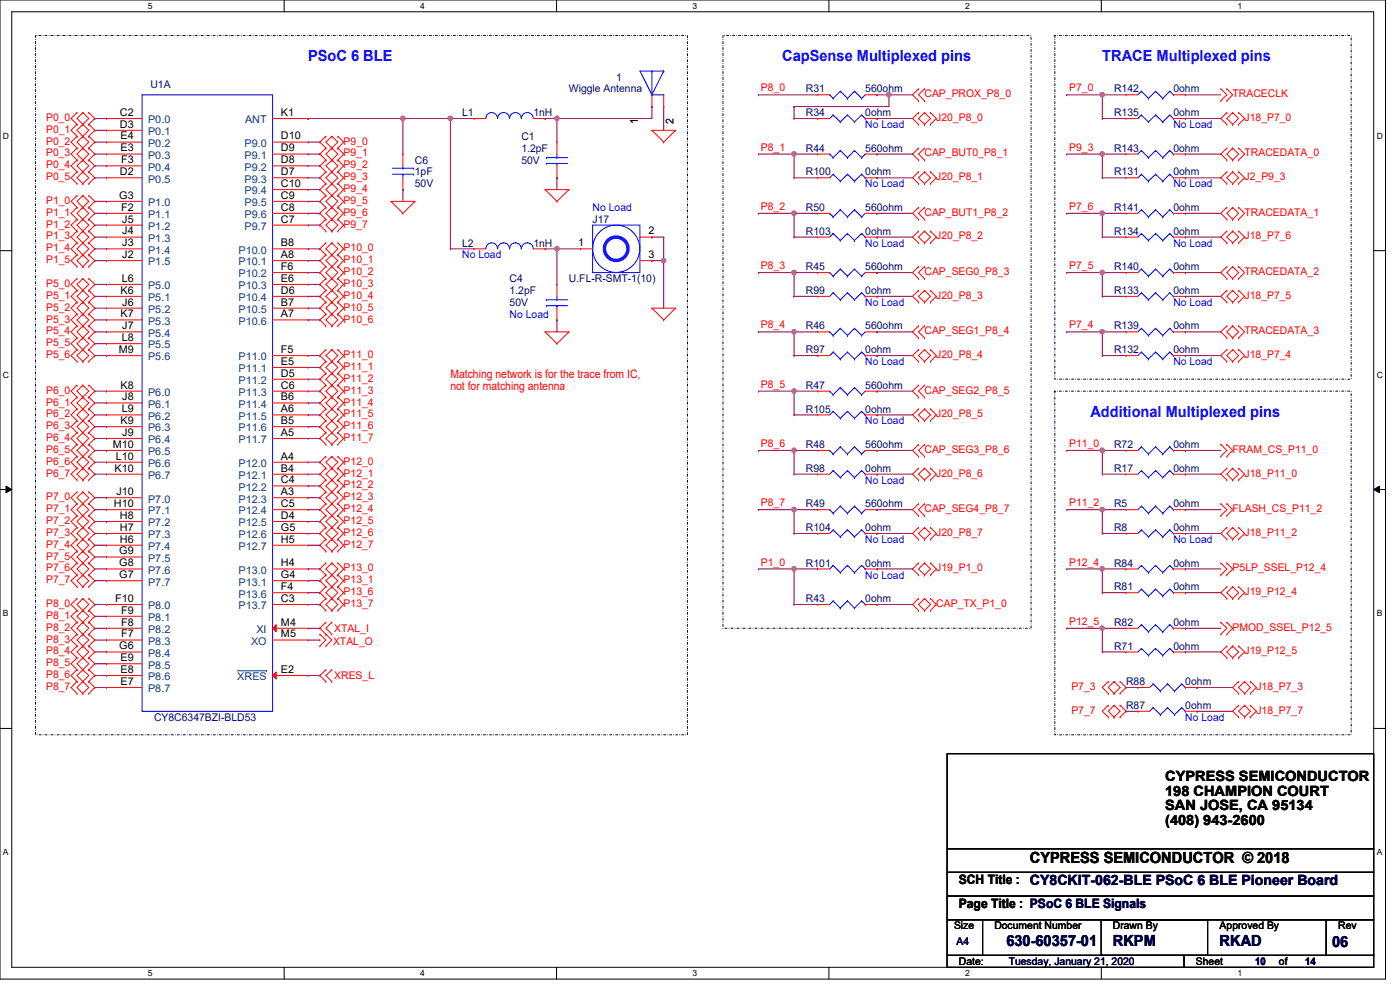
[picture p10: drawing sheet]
<svg xmlns="http://www.w3.org/2000/svg" width="297mm" height="210mm" viewBox="0 0 297 210" stroke-linecap="round" stroke-linejoin="round" font-family="sans-serif">
<defs><g id="words">
<g font-size="3.3" fill="#00f">
<text x="65.4" y="13">PSoC 6 BLE</text>
<text x="165.9" y="13">CapSense Multiplexed pins</text>
<text x="233.8" y="13">TRACE Multiplexed pins</text>
<text x="231.3" y="88.5">Additional Multiplexed pins</text>
</g>
<text font-size="3.3" x="218.5" y="183">CYPRESS SEMICONDUCTOR © 2018</text>
<g font-size="3.3" fill="#000040">
<text x="213.5" y="200.6">630-60357-01</text>
<text x="236.1" y="200.6">RKPM</text>
<text x="258.7" y="200.6">RKAD</text>
<text x="282.6" y="200.9">06</text>
</g>
<g font-size="3">
<text x="247.2" y="165.7">CYPRESS SEMICONDUCTOR</text>
<text x="247.2" y="168.8">198 CHAMPION COURT</text>
<text x="247.2" y="171.9">SAN JOSE, CA 95134</text>
<text x="247.2" y="175">(408) 943-2600</text>
</g>
<g font-size="2.8">
<text x="203.4" y="187.6">SCH Title : CY8CKIT-062-BLE PSoC 6 BLE Pioneer Board</text>
<text x="203.4" y="192.7">Page Title : PSoC 6 BLE Signals</text>
</g>
<g font-size="2.5" fill="#f00">
<text x="95.5" y="80.2">Matching network is for the trace from IC,</text>
<text x="95.5" y="82.8">not for matching antenna</text>
</g>
<g font-size="2.2" fill="#000080">
<text x="130.7" y="17.1">1</text>
<text x="31.9" y="18.6">U1A</text>
<text x="120.7" y="19.6">Wiggle Antenna</text>
<text x="171" y="19.6">R31</text>
<text x="183.6" y="19.6">560ohm</text>
<text x="236.3" y="19.6">R142</text>
<text x="248.9" y="19.6">0ohm</text>
<text x="98" y="24.6">L1</text>
<text x="110.6" y="29.7">C1</text>
<text x="113.2" y="24.6">1nH</text>
<text x="171" y="24.6">R34</text>
<text x="183.6" y="24.6">0ohm</text>
<text x="236.3" y="24.6">R135</text>
<text x="248.9" y="24.6">0ohm</text>
<text x="88" y="34.7">C6</text>
<text x="110.6" y="32.2">1.2pF</text>
<text x="110.6" y="34.7">50V</text>
<text x="171" y="32.2">R44</text>
<text x="183.6" y="32.2">560ohm</text>
<text x="236.3" y="32.2">R143</text>
<text x="248.9" y="32.2">0ohm</text>
<text x="88" y="37.2">1pF</text>
<text x="88" y="39.8">50V</text>
<text x="171" y="37.2">R100</text>
<text x="183.6" y="37.2">0ohm</text>
<text x="236.3" y="37.2">R131</text>
<text x="248.9" y="37.2">0ohm</text>
<text x="125.7" y="47.3">J17</text>
<text x="171" y="44.7">R50</text>
<text x="183.6" y="44.7">560ohm</text>
<text x="236.3" y="44.7">R141</text>
<text x="248.9" y="44.7">0ohm</text>
<text x="98" y="52.3">L2</text>
<text x="113.2" y="52.3">1nH</text>
<text x="171" y="49.8">R103</text>
<text x="183.6" y="49.8">0ohm</text>
<text x="236.3" y="49.8">R134</text>
<text x="248.9" y="49.8">0ohm</text>
<text x="108.1" y="59.9">C4</text>
<text x="120.7" y="59.9">U.FL-R-SMT-1(10)</text>
<text x="171" y="57.3">R45</text>
<text x="183.6" y="57.3">560ohm</text>
<text x="236.3" y="57.3">R140</text>
<text x="248.9" y="57.3">0ohm</text>
<text x="108.1" y="62.4">1.2pF</text>
<text x="108.1" y="64.9">50V</text>
<text x="171" y="62.4">R99</text>
<text x="183.6" y="62.4">0ohm</text>
<text x="236.3" y="62.4">R133</text>
<text x="248.9" y="62.4">0ohm</text>
<text x="171" y="69.9">R46</text>
<text x="183.6" y="69.9">560ohm</text>
<text x="236.3" y="69.9">R139</text>
<text x="248.9" y="69.9">0ohm</text>
<text x="171" y="74.9">R97</text>
<text x="183.6" y="74.9">0ohm</text>
<text x="236.3" y="74.9">R132</text>
<text x="248.9" y="74.9">0ohm</text>
<text x="171" y="82.5">R47</text>
<text x="183.6" y="82.5">560ohm</text>
<text x="171" y="87.5">R105</text>
<text x="183.6" y="87.5">0ohm</text>
<text x="171" y="95">R48</text>
<text x="183.6" y="95">560ohm</text>
<text x="236.3" y="95">R72</text>
<text x="248.9" y="95">0ohm</text>
<text x="171" y="100.1">R98</text>
<text x="183.6" y="100.1">0ohm</text>
<text x="236.3" y="100.1">R17</text>
<text x="248.9" y="100.1">0ohm</text>
<text x="171" y="107.6">R49</text>
<text x="183.6" y="107.6">560ohm</text>
<text x="236.3" y="107.6">R5</text>
<text x="248.9" y="107.6">0ohm</text>
<text x="171" y="112.6">R104</text>
<text x="183.6" y="112.6">0ohm</text>
<text x="236.3" y="112.6">R8</text>
<text x="248.9" y="112.6">0ohm</text>
<text x="171" y="120.2">R101</text>
<text x="183.6" y="120.2">0ohm</text>
<text x="236.3" y="125.2">R81</text>
<text x="236.3" y="120.2">R84</text>
<text x="248.9" y="125.2">0ohm</text>
<text x="248.9" y="120.2">0ohm</text>
<text x="171" y="127.8">R43</text>
<text x="183.6" y="127.8">0ohm</text>
<text x="236.3" y="137.8">R71</text>
<text x="236.3" y="132.8">R82</text>
<text x="248.9" y="137.8">0ohm</text>
<text x="248.9" y="132.8">0ohm</text>
<text x="238.9" y="145.3">R88</text>
<text x="251.5" y="145.3">0ohm</text>
<text x="32.7" y="152.9">CY8C6347BZI-BLD53</text>
<text x="238.9" y="150.4">R87</text>
<text x="251.5" y="150.4">0ohm</text>
</g>
<g font-size="2.2" fill="#f00">
<text x="161.4" y="19.4">P8_0</text>
<text x="196.1" y="20.6">CAP_PROX_P8_0</text>
<text x="226.8" y="19.4">P7_0</text>
<text x="261.5" y="20.6">TRACECLK</text>
<text x="9.8" y="25.7">P0_0</text>
<text x="9.8" y="28.2">P0_1</text>
<text x="198.6" y="25.7">J20_P8_0</text>
<text x="264" y="25.7">J18_P7_0</text>
<text x="9.8" y="30.7">P0_2</text>
<text x="9.8" y="33.2">P0_3</text>
<text x="9.8" y="35.7">P0_4</text>
<text x="72.9" y="30.7">P9_0</text>
<text x="72.9" y="33.2">P9_1</text>
<text x="72.9" y="35.7">P9_2</text>
<text x="161.4" y="32">P8_1</text>
<text x="196.1" y="33.2">CAP_BUT0_P8_1</text>
<text x="226.8" y="32">P9_3</text>
<text x="264" y="33.2">TRACEDATA_0</text>
<text x="9.8" y="38.2">P0_5</text>
<text x="72.9" y="38.2">P9_3</text>
<text x="72.9" y="40.7">P9_4</text>
<text x="198.6" y="38.2">J20_P8_1</text>
<text x="264" y="38.2">J2_P9_3</text>
<text x="9.8" y="43.3">P1_0</text>
<text x="9.8" y="45.8">P1_1</text>
<text x="72.9" y="43.3">P9_5</text>
<text x="72.9" y="45.8">P9_6</text>
<text x="161.4" y="44.5">P8_2</text>
<text x="196.1" y="45.8">CAP_BUT1_P8_2</text>
<text x="226.8" y="44.5">P7_6</text>
<text x="264" y="45.8">TRACEDATA_1</text>
<text x="9.8" y="48.3">P1_2</text>
<text x="9.8" y="50.8">P1_3</text>
<text x="9.8" y="53.3">P1_4</text>
<text x="72.9" y="53.3">P10_0</text>
<text x="72.9" y="48.3">P9_7</text>
<text x="198.6" y="50.8">J20_P8_2</text>
<text x="264" y="50.8">J18_P7_6</text>
<text x="9.8" y="55.8">P1_5</text>
<text x="72.9" y="55.8">P10_1</text>
<text x="72.9" y="58.3">P10_2</text>
<text x="161.4" y="57.1">P8_3</text>
<text x="196.1" y="58.3">CAP_SEG0_P8_3</text>
<text x="226.8" y="57.1">P7_5</text>
<text x="264" y="58.3">TRACEDATA_2</text>
<text x="9.8" y="60.9">P5_0</text>
<text x="9.8" y="63.4">P5_1</text>
<text x="9.8" y="65.9">P5_2</text>
<text x="72.9" y="60.9">P10_3</text>
<text x="72.9" y="63.4">P10_4</text>
<text x="72.9" y="65.9">P10_5</text>
<text x="198.6" y="63.4">J20_P8_3</text>
<text x="264" y="63.4">J18_P7_5</text>
<text x="9.8" y="68.4">P5_3</text>
<text x="9.8" y="70.9">P5_4</text>
<text x="72.9" y="68.4">P10_6</text>
<text x="161.4" y="69.7">P8_4</text>
<text x="196.1" y="70.9">CAP_SEG1_P8_4</text>
<text x="226.8" y="69.7">P7_4</text>
<text x="264" y="70.9">TRACEDATA_3</text>
<text x="9.8" y="73.4">P5_5</text>
<text x="9.8" y="75.9">P5_6</text>
<text x="72.9" y="75.9">P11_0</text>
<text x="198.6" y="75.9">J20_P8_4</text>
<text x="264" y="75.9">J18_P7_4</text>
<text x="9.8" y="83.5">P6_0</text>
<text x="72.9" y="78.4">P11_1</text>
<text x="72.9" y="81">P11_2</text>
<text x="72.9" y="83.5">P11_3</text>
<text x="161.4" y="82.3">P8_5</text>
<text x="196.1" y="83.5">CAP_SEG2_P8_5</text>
<text x="9.8" y="86">P6_1</text>
<text x="9.8" y="88.5">P6_2</text>
<text x="72.9" y="86">P11_4</text>
<text x="72.9" y="88.5">P11_5</text>
<text x="198.6" y="88.5">J20_P8_5</text>
<text x="9.8" y="91">P6_3</text>
<text x="9.8" y="93.6">P6_4</text>
<text x="72.9" y="91">P11_6</text>
<text x="72.9" y="93.6">P11_7</text>
<text x="161.4" y="94.8">P8_6</text>
<text x="226.8" y="94.8">P11_0</text>
<text x="9.8" y="96.1">P6_5</text>
<text x="9.8" y="98.6">P6_6</text>
<text x="9.8" y="101.1">P6_7</text>
<text x="72.9" y="98.6">P12_0</text>
<text x="72.9" y="101.1">P12_1</text>
<text x="196.1" y="96.1">CAP_SEG3_P8_6</text>
<text x="198.6" y="101.1">J20_P8_6</text>
<text x="261.5" y="96.1">FRAM_CS_P11_0</text>
<text x="264" y="101.1">J18_P11_0</text>
<text x="9.8" y="106.1">P7_0</text>
<text x="72.9" y="103.6">P12_2</text>
<text x="72.9" y="106.1">P12_3</text>
<text x="161.4" y="107.4">P8_7</text>
<text x="226.8" y="107.4">P11_2</text>
<text x="9.8" y="108.6">P7_1</text>
<text x="9.8" y="111.2">P7_2</text>
<text x="9.8" y="113.7">P7_3</text>
<text x="72.9" y="108.6">P12_4</text>
<text x="72.9" y="111.2">P12_5</text>
<text x="72.9" y="113.7">P12_6</text>
<text x="196.1" y="108.6">CAP_SEG4_P8_7</text>
<text x="198.6" y="113.7">J20_P8_7</text>
<text x="261.5" y="108.6">FLASH_CS_P11_2</text>
<text x="264" y="113.7">J18_P11_2</text>
<text x="9.8" y="116.2">P7_4</text>
<text x="9.8" y="118.7">P7_5</text>
<text x="72.9" y="116.2">P12_7</text>
<text x="161.4" y="120">P1_0</text>
<text x="226.8" y="120">P12_4</text>
<text x="9.8" y="121.2">P7_6</text>
<text x="9.8" y="123.7">P7_7</text>
<text x="72.9" y="121.2">P13_0</text>
<text x="72.9" y="123.7">P13_1</text>
<text x="198.6" y="121.2">J19_P1_0</text>
<text x="261.5" y="121.2">P5LP_SSEL_P12_4</text>
<text x="9.8" y="128.7">P8_0</text>
<text x="9.8" y="131.3">P8_1</text>
<text x="72.9" y="126.2">P13_6</text>
<text x="72.9" y="128.7">P13_7</text>
<text x="198.6" y="128.7">CAP_TX_P1_0</text>
<text x="264" y="126.2">J19_P12_4</text>
<text x="9.8" y="133.8">P8_2</text>
<text x="9.8" y="136.3">P8_3</text>
<text x="70.7" y="136.8">XTAL_O</text>
<text x="70.9" y="134">XTAL_I</text>
<text x="226.8" y="132.5">P12_5</text>
<text x="261.5" y="133.8">PMOD_SSEL_P12_5</text>
<text x="9.8" y="138.8">P8_4</text>
<text x="9.8" y="141.3">P8_5</text>
<text x="9.8" y="143.8">P8_6</text>
<text x="264" y="138.8">J19_P12_5</text>
<text x="9.8" y="146.3">P8_7</text>
<text x="70.9" y="144.1">XRES_L</text>
<text x="227.3" y="146.3">P7_3</text>
<text x="266.5" y="146.3">J18_P7_3</text>
<text x="227.3" y="151.4">P7_7</text>
<text x="266.5" y="151.4">J18_P7_7</text>
</g>
<g font-size="2.2">
<text x="25.4" y="24.6">C2</text>
<text x="25.4" y="27.1">D3</text>
<text x="25.6" y="29.6">E4</text>
<text x="59.6" y="24.6">K1</text>
<text x="59.6" y="29.6">D10</text>
<text x="142.9" y="26.4" transform="rotate(-90 142.9 26.4)">2</text>
<text x="25.6" y="32.1">E3</text>
<text x="25.7" y="34.6">F3</text>
<text x="59.6" y="32.1">D9</text>
<text x="59.6" y="34.6">D8</text>
<text x="25.4" y="37.2">D2</text>
<text x="59.6" y="37.2">D7</text>
<text x="59.6" y="39.7">C10</text>
<text x="25.3" y="42.2">G3</text>
<text x="25.7" y="44.7">F2</text>
<text x="26" y="47.2">J5</text>
<text x="59.6" y="42.2">C9</text>
<text x="59.6" y="44.7">C8</text>
<text x="59.6" y="47.2">C7</text>
<text x="26" y="49.7">J4</text>
<text x="26" y="52.2">J3</text>
<text x="59.6" y="52.2">B8</text>
<text x="122.7" y="52.2">1</text>
<text x="137.5" y="49.7">2</text>
<text x="25.8" y="59.8">L6</text>
<text x="26" y="54.7">J2</text>
<text x="59.6" y="54.7">A8</text>
<text x="59.6" y="57.3">F6</text>
<text x="59.6" y="59.8">E6</text>
<text x="137.5" y="54.7">3</text>
<text x="25.6" y="62.3">K6</text>
<text x="26" y="64.8">J6</text>
<text x="59.6" y="62.3">D6</text>
<text x="59.6" y="64.8">B7</text>
<text x="25.6" y="67.3">K7</text>
<text x="26" y="69.8">J7</text>
<text x="59.6" y="67.3">A7</text>
<text x="25.2" y="74.9">M9</text>
<text x="25.8" y="72.3">L8</text>
<text x="59.6" y="74.9">F5</text>
<text x="59.6" y="77.4">E5</text>
<text x="25.6" y="82.4">K8</text>
<text x="59.6" y="79.9">D5</text>
<text x="59.6" y="82.4">C6</text>
<text x="25.6" y="90">K9</text>
<text x="25.8" y="87.5">L9</text>
<text x="26" y="84.9">J8</text>
<text x="59.6" y="84.9">B6</text>
<text x="59.6" y="87.5">A6</text>
<text x="59.6" y="90">B5</text>
<text x="23.9" y="95">M10</text>
<text x="26" y="92.5">J9</text>
<text x="59.6" y="92.5">A5</text>
<text x="24.3" y="100">K10</text>
<text x="24.6" y="97.5">L10</text>
<text x="59.6" y="97.5">A4</text>
<text x="59.6" y="100">B4</text>
<text x="24.2" y="107.6">H10</text>
<text x="24.7" y="105">J10</text>
<text x="59.6" y="102.5">C4</text>
<text x="59.6" y="105">A3</text>
<text x="59.6" y="107.6">C5</text>
<text x="25.4" y="110.1">H8</text>
<text x="25.4" y="112.6">H7</text>
<text x="59.6" y="110.1">D4</text>
<text x="59.6" y="112.6">G5</text>
<text x="25.3" y="117.6">G9</text>
<text x="25.4" y="115.1">H6</text>
<text x="59.6" y="115.1">H5</text>
<text x="25.3" y="120.1">G8</text>
<text x="25.3" y="122.6">G7</text>
<text x="59.6" y="120.1">H4</text>
<text x="59.6" y="122.6">G4</text>
<text x="59.6" y="125.2">F4</text>
<text x="24.4" y="127.7">F10</text>
<text x="25.7" y="130.2">F9</text>
<text x="59.6" y="127.7">C3</text>
<text x="25.3" y="137.8">G6</text>
<text x="25.7" y="132.7">F8</text>
<text x="25.7" y="135.2">F7</text>
<text x="59.6" y="132.7">M4</text>
<text x="59.6" y="135.2">M5</text>
<text x="25.6" y="140.3">E9</text>
<text x="25.6" y="142.7">E8</text>
<text x="59.6" y="142.7">E2</text>
<text x="25.6" y="145.3">E7</text>
<text x="202.4" y="197.1">Size</text>
<text x="210.9" y="197.1">Document Number</text>
<text x="236.1" y="197.1">Drawn By</text>
<text x="258.7" y="197.1">Approved By</text>
<text x="283.9" y="197.1">Rev</text>
<text x="203.4" y="204.7">Date:</text>
<text x="253.7" y="204.7">Sheet</text>
<text x="271.3" y="204.7">of</text>
</g>
<g font-size="2.2" fill="#004080">
<text x="31.4" y="26.2">P0.0</text>
<text x="31.4" y="28.7">P0.1</text>
<text x="52" y="26.2">ANT</text>
<text x="135.3" y="26.4" transform="rotate(-90 135.3 26.4)">1</text>
<text x="31.4" y="31.2">P0.2</text>
<text x="31.4" y="33.7">P0.3</text>
<text x="51.9" y="31.2">P9.0</text>
<text x="51.9" y="33.7">P9.1</text>
<text x="31.4" y="36.2">P0.4</text>
<text x="31.4" y="38.7">P0.5</text>
<text x="51.9" y="36.2">P9.2</text>
<text x="51.9" y="38.7">P9.3</text>
<text x="51.9" y="41.2">P9.4</text>
<text x="31.4" y="43.7">P1.0</text>
<text x="31.4" y="46.3">P1.1</text>
<text x="51.9" y="43.7">P9.5</text>
<text x="51.9" y="46.3">P9.6</text>
<text x="31.4" y="48.8">P1.2</text>
<text x="31.4" y="51.3">P1.3</text>
<text x="31.4" y="53.8">P1.4</text>
<text x="50.6" y="53.8">P10.0</text>
<text x="51.9" y="48.8">P9.7</text>
<text x="31.4" y="56.3">P1.5</text>
<text x="50.6" y="56.3">P10.1</text>
<text x="50.6" y="58.8">P10.2</text>
<text x="31.4" y="61.3">P5.0</text>
<text x="31.4" y="63.9">P5.1</text>
<text x="50.6" y="61.3">P10.3</text>
<text x="50.6" y="63.9">P10.4</text>
<text x="31.4" y="66.4">P5.2</text>
<text x="31.4" y="68.9">P5.3</text>
<text x="31.4" y="71.4">P5.4</text>
<text x="50.6" y="66.4">P10.5</text>
<text x="50.6" y="68.9">P10.6</text>
<text x="31.4" y="73.9">P5.5</text>
<text x="31.4" y="76.5">P5.6</text>
<text x="50.6" y="76.5">P11.0</text>
<text x="31.4" y="84">P6.0</text>
<text x="50.6" y="79">P11.1</text>
<text x="50.6" y="81.4">P11.2</text>
<text x="50.6" y="84">P11.3</text>
<text x="31.4" y="86.5">P6.1</text>
<text x="31.4" y="89">P6.2</text>
<text x="50.6" y="86.5">P11.4</text>
<text x="50.6" y="89">P11.5</text>
<text x="31.4" y="91.5">P6.3</text>
<text x="31.4" y="94">P6.4</text>
<text x="50.6" y="91.5">P11.6</text>
<text x="50.6" y="94">P11.7</text>
<text x="31.4" y="96.6">P6.5</text>
<text x="31.4" y="99.1">P6.6</text>
<text x="31.4" y="101.6">P6.7</text>
<text x="50.6" y="99.1">P12.0</text>
<text x="50.6" y="101.6">P12.1</text>
<text x="31.4" y="106.6">P7.0</text>
<text x="50.6" y="104.1">P12.2</text>
<text x="50.6" y="106.6">P12.3</text>
<text x="31.4" y="109.1">P7.1</text>
<text x="31.4" y="111.6">P7.2</text>
<text x="50.6" y="109.1">P12.4</text>
<text x="50.6" y="111.6">P12.5</text>
<text x="31.4" y="114.2">P7.3</text>
<text x="31.4" y="116.7">P7.4</text>
<text x="31.4" y="119.2">P7.5</text>
<text x="50.6" y="114.2">P12.6</text>
<text x="50.6" y="116.7">P12.7</text>
<text x="31.4" y="121.7">P7.6</text>
<text x="31.4" y="124.2">P7.7</text>
<text x="50.6" y="121.7">P13.0</text>
<text x="50.6" y="124.2">P13.1</text>
<text x="31.4" y="129.2">P8.0</text>
<text x="31.4" y="131.7">P8.1</text>
<text x="50.6" y="126.7">P13.6</text>
<text x="50.6" y="129.2">P13.7</text>
<text x="31.4" y="134.3">P8.2</text>
<text x="31.4" y="136.8">P8.3</text>
<text x="53.3" y="136.8">XO</text>
<text x="54.4" y="134.3">XI</text>
<text x="31.4" y="139.3">P8.4</text>
<text x="31.4" y="141.8">P8.5</text>
<text x="31.4" y="144.3">P8.6</text>
<text x="31.4" y="146.9">P8.7</text>
<text x="50.3" y="144.3">XRES</text>
</g>
<g font-size="2.2" fill="#00f">
<text x="183.6" y="27.2">No Load</text>
<text x="248.9" y="27.2">No Load</text>
<text x="183.6" y="39.8">No Load</text>
<text x="248.9" y="39.8">No Load</text>
<text x="125.7" y="44.7">No Load</text>
<text x="183.6" y="52.3">No Load</text>
<text x="248.9" y="52.3">No Load</text>
<text x="98" y="54.8">No Load</text>
<text x="183.6" y="64.9">No Load</text>
<text x="248.9" y="64.9">No Load</text>
<text x="108.1" y="67.4">No Load</text>
<text x="183.6" y="77.5">No Load</text>
<text x="248.9" y="77.5">No Load</text>
<text x="183.6" y="90">No Load</text>
<text x="183.6" y="102.6">No Load</text>
<text x="183.6" y="115.2">No Load</text>
<text x="248.9" y="115.2">No Load</text>
<text x="183.6" y="122.7">No Load</text>
<text x="251.5" y="152.9">No Load</text>
</g>
<g font-size="2.2" fill="#000040">
<text x="202.9" y="200.4">A4</text>
<text x="214" y="204.7">Tuesday, January 21, 2020</text>
<text x="266.3" y="204.7">10</text>
<text x="276.9" y="204.7">14</text>
</g>
<g font-size="1.8">
<text x="31.4" y="1.9">5</text>
<text x="89.2" y="1.9">4</text>
<text x="146.9" y="1.9">3</text>
<text x="204.7" y="1.9">2</text>
<text x="262.5" y="1.9">1</text>
<text x=".6" y="29.4">D</text>
<text x="292.1" y="29.4">D</text>
<text x=".6" y="80.1">C</text>
<text x="292.1" y="80.1">C</text>
<text x=".6" y="130.8">B</text>
<text x="292.1" y="130.8">B</text>
<text x=".6" y="181.4">A</text>
<text x="292.1" y="181.4">A</text>
<text x="31.4" y="207.1">5</text>
<text x="89.2" y="207.1">4</text>
<text x="146.9" y="207.1">3</text>
<text x="204.7" y="207.1">2</text>
<text x="262.5" y="207.1">1</text>
</g>
</g></defs>
<path d="M0 0h293.9v207.7h-293.9zM2.5 2.5h288.9v202.7h-288.9z" fill="none" stroke="#000" stroke-width=".21"/>
<g fill="#fff">
<path d="M31.4 .3h.9v1.9h-.9z"/>
<path d="M31.4 205.4h.9v2h-.9z"/>
</g>
<path d="M60.3 0v2.5M60.3 205.2v2.5" fill="none" stroke="#000" stroke-width=".21"/>
<g fill="#fff">
<path d="M89.2 .3h.9v1.9h-.9z"/>
<path d="M89.2 205.4h.9v2h-.9z"/>
</g>
<path d="M118.1 0v2.5M118.1 205.2v2.5" fill="none" stroke="#000" stroke-width=".21"/>
<g fill="#fff">
<path d="M146.9 .3h1v1.9h-1z"/>
<path d="M146.9 205.4h1v2h-1z"/>
</g>
<path d="M175.9 0v2.5M175.9 205.2v2.5" fill="none" stroke="#000" stroke-width=".21"/>
<g fill="#fff">
<path d="M204.7 .3h1v1.9h-1z"/>
<path d="M204.7 205.4h1v2h-1z"/>
</g>
<path d="M233.6 0v2.5M233.6 205.2v2.5" fill="none" stroke="#000" stroke-width=".21"/>
<g fill="#fff">
<path d="M262.5 .3h1v1.9h-1z"/>
<path d="M262.5 205.4h1v2h-1z"/>
<path d="M.6 27.8h1.3v2h-1.3z"/>
<path d="M292.1 27.8h1.2v2h-1.2z"/>
<path d="M.6 78.5h1.3v2h-1.3z"/>
<path d="M292.1 78.5h1.2v2h-1.2z"/>
</g>
<path d="M0 53.2h2.5M291.4 53.2h2.5" fill="none" stroke="#000" stroke-width=".21"/>
<g fill="#fff">
<path d="M.6 129.2h1.2v1.9h-1.2z"/>
<path d="M292.1 129.2h1.1v1.9h-1.1z"/>
</g>
<path d="M0 103.8h2.5M1.3 103.1l1.2 .7-1.2 .7zM291.4 103.8l1.3-.7v1.4zM291.4 103.8h2.5" fill="none" stroke="#000" stroke-width=".21"/>
<path d="M1.3 103.1l1.2 .7-1.2 .7zM291.4 103.8l1.3-.7v1.4z" fill="#000"/>
<g fill="#fff">
<path d="M.6 179.8h1.2v2h-1.2z"/>
<path d="M292.1 179.8h1.1v2h-1.1z"/>
</g>
<path d="M0 154.5h2.5M200.9 159.9h90.5v20.1h-90.5zM291.4 154.5h2.5M200.9 180h90.5v5h-90.5zM200.9 185h90.5v5.1h-90.5zM200.9 195.1h7.5v7.5h-7.5zM200.9 190.1h90.5v5h-90.5zM208.4 195.1h72.9v7.5h-72.9zM233.6 195.1h22.6v7.5h-22.6zM281.3 195.1h10.1v7.5h-10.1zM200.9 202.6h50.3v2.6h-50.3zM251.2 202.6h40.2v2.6h-40.2z" fill="none" stroke="#000" stroke-width=".21"/>
<path d="M7.5 7.5h138.3v148.4h-138.3zM153.4 7.5h65.3v125.8h-65.3zM223.8 7.5h62.8v72.9h-62.8zM223.8 83h62.8v72.9h-62.8z" fill="none" stroke="#000" stroke-width=".21" stroke-dasharray=".4 .4 0 .4"/>
<g fill="none" stroke="#f00" stroke-width=".21">
<path d="M194.9 18.8h.1M194.9 18.8l-1.3 1.3 1.3 1.3M196.1 18.8h.1M196.1 18.8l-1.2 1.3 1.2 1.3M259 18.8h.1M259 18.8l1.3 1.3-1.3 1.3M260.3 18.8h.1M260.3 18.8l1.2 1.3-1.2 1.3M16.3 26.4h.1M16.3 23.9h.1M16.3 28.9h.1M16.3 31.4h.1"/>
<path d="M16.3 34h.1M16.3 36.4h.1M16.3 38.9h.1M16.3 23.9l-1.2 1.2 1.2 1.3M16.3 31.4l-1.2 1.3 1.2 1.3M16.3 26.4l-1.2 1.2 1.2 1.3M16.3 28.9l-1.2 1.2 1.2 1.3M16.3 36.4l-1.2 1.3 1.2 1.2M16.3 34l-1.2 1.2 1.2 1.2M17.6 23.9h.1M17.6 26.4h.1M17.6 28.9h.1"/>
<path d="M17.6 31.4h.1M17.6 34h.1M17.6 36.4h.1M17.6 38.9h.1M17.6 23.9l1.2 1.2-1.2 1.3M17.6 23.9l-1.3 1.2 2.5 2.5-2.5 2.5 1.3 1.3M17.6 26.4l-1.3 1.2 1.3 1.3M17.6 28.9l1.2 1.2-1.2 1.3M17.6 31.4l1.2 1.3-2.5 2.5 1.3 1.2M17.6 31.4l-1.3 1.3 1.3 1.3M17.6 34l1.2 1.2-1.2 1.2M17.6 36.4l1.2 1.3-1.2 1.2"/>
<path d="M17.6 36.4l-1.3 1.3 1.3 1.2M18.8 26.4h.1M18.8 23.9h.1M18.8 28.9h.1M18.8 31.4h.1M18.8 34h.1M18.8 36.4h.1M18.8 38.9h.1M18.8 23.9l1.3 1.2-1.3 1.3M18.8 26.4l1.3 1.2-1.3 1.3M18.8 28.9l1.3 1.2-1.3 1.3M18.8 31.4l1.3 1.3-1.3 1.3"/>
<path d="M18.8 36.4l1.3 1.3-1.3 1.2M18.8 34l1.3 1.2-1.3 1.2M22.6 25.1h.1M22.6 27.6h.1M22.6 30.1h.1M22.6 32.7h.1M22.6 35.2h.1M22.6 37.7h.1M22.6 27.6h7.5M22.6 32.7h7.5M22.6 25.1h7.5M22.6 30.1h7.5"/>
<path d="M22.6 35.2h7.5M22.6 37.7h7.5M57.8 32.7h7.6M57.8 25.1h7.6M57.8 30.1h7.6M57.8 35.2h7.6M57.8 37.7h7.6M65.4 25.1h.1M65.4 30.1h.1M65.4 32.7h.1M65.4 35.2h.1M65.4 37.7h.1"/>
<path d="M69.1 31.4h.1M69.1 28.9h.1M69.1 34h.1M69.1 36.4h.1M69.1 38.9h.1M69.1 28.9l-1.2 1.2 1.2 1.3M69.1 31.4l-1.2 1.3 1.2 1.3M69.1 34l-1.2 1.2 1.2 1.2M69.1 36.4l-1.2 1.3 1.2 1.2M69.1 38.9l-1.2 1.3 1.2 1.3M70.4 28.9h.1M70.4 31.4h.1"/>
<path d="M70.4 34h.1M70.4 36.4h.1M70.4 38.9h.1M70.4 28.9l-1.3 1.2 2.6 2.6-1.3 1.3M70.4 38.9l-1.3 1.3 1.3 1.3M70.4 28.9l1.3 1.2-2.6 2.6 1.3 1.3M70.4 34l-1.3 1.2 2.6 2.5-1.3 1.2M70.4 34l1.3 1.2-2.6 2.5 1.3 1.2M70.4 38.9l1.3 1.3-1.3 1.3M71.7 31.4h.1M71.7 28.9h.1M71.7 34h.1"/>
<path d="M71.7 36.4h.1M71.7 38.9h.1M71.7 36.4l1.2 1.3-1.2 1.2M71.7 34l1.2 1.2-1.2 1.2M71.7 28.9l1.2 1.2-1.2 1.3M71.7 31.4l1.2 1.3-1.2 1.3M71.7 38.9l1.2 1.3-1.2 1.3M100.6 25.1h.1M100.6 25.1h2.5M113.2 25.1h2.5M115.7 25.1h.1M138.3 27.6h.1"/>
<path d="M138.3 27.6h5M138.3 27.6l2.5 2.5M140.8 30.1h.1M143.3 27.6h.1M143.3 27.6l-2.5 2.5M173.5 20.1h.1M173.5 25.1h.1M173.5 20.1h2.5M173.5 25.1h2.5M183.6 20.1h2.5M183.6 25.1h2.5M186.1 20.1h.1"/>
<path d="M186.1 25.1h.1M194.9 26.4h.1M194.9 23.9h.1M194.9 38.9h.1M194.9 36.4h.1M194.9 21.4h.1M194.9 31.4h.1M194.9 34h.1M194.9 23.9l-1.3 1.2 1.3 1.3M194.9 36.4l-1.3 1.3 1.3 1.2M194.9 31.4l-1.3 1.3 1.3 1.3M196.1 23.9h.1"/>
<path d="M196.1 26.4h.1M196.1 36.4h.1M196.1 38.9h.1M196.1 21.4h.1M196.1 34h.1M196.1 31.4h.1M196.1 23.9l-1.2 1.2 1.2 1.3M196.1 23.9l1.3 1.2-1.3 1.3M196.1 36.4l-1.2 1.3 1.2 1.2M196.1 36.4l1.3 1.3-1.3 1.2M196.1 31.4l-1.2 1.3 1.2 1.3M197.4 26.4h.1"/>
<path d="M197.4 23.9h.1M197.4 38.9h.1M197.4 36.4h.1M197.4 23.9l1.2 1.2-1.2 1.3M197.4 36.4l1.2 1.3-1.2 1.2M238.9 20.1h.1M238.9 32.7h.1M238.9 20.1h2.5M238.9 32.7h2.5M248.9 20.1h2.6M248.9 32.7h2.6M251.5 20.1h.1"/>
<path d="M251.5 32.7h.1M259 21.4h.1M260.3 21.4h.1M260.3 26.4h.1M260.3 23.9h.1M260.3 34h.1M260.3 31.4h.1M260.3 38.9h.1M260.3 36.4h.1M260.3 23.9l-1.3 1.2 1.3 1.3M260.3 31.4l-1.3 1.3 1.3 1.3M260.3 36.4l-1.3 1.3 1.3 1.2"/>
<path d="M261.5 23.9h.1M261.5 26.4h.1M261.5 31.4h.1M261.5 34h.1M261.5 36.4h.1M261.5 38.9h.1M261.5 23.9l-1.2 1.2 1.2 1.3M261.5 23.9l1.3 1.2-1.3 1.3M261.5 31.4l-1.2 1.3 1.2 1.3M261.5 31.4l1.3 1.3-1.3 1.3M261.5 36.4l-1.2 1.3 1.2 1.2M261.5 36.4l1.3 1.3-1.3 1.2"/>
<path d="M262.8 26.4h.1M262.8 23.9h.1M262.8 34h.1M262.8 31.4h.1M262.8 38.9h.1M262.8 36.4h.1M262.8 23.9l1.2 1.2-1.2 1.3M262.8 36.4l1.2 1.3-1.2 1.2M262.8 31.4l1.2 1.3-1.2 1.3M16.3 44h.1M16.3 41.5h.1M16.3 46.5h.1"/>
<path d="M16.3 49h.1M16.3 51.5h.1M16.3 54.1h.1M16.3 56.6h.1M16.3 59.1h.1M16.3 41.5l-1.2 1.2 1.2 1.3M16.3 49l-1.2 1.3 1.2 1.2M16.3 44l-1.2 1.3 1.2 1.2M16.3 51.5l-1.2 1.3 1.2 1.3M16.3 46.5l-1.2 1.3 1.2 1.2M16.3 54.1l-1.2 1.2 1.2 1.3M16.3 59.1l-1.2 1.2 1.2 1.3"/>
<path d="M17.6 41.5h.1M17.6 44h.1M17.6 46.5h.1M17.6 49h.1M17.6 51.5h.1M17.6 54.1h.1M17.6 56.6h.1M17.6 59.1h.1M17.6 41.5l1.2 1.2-1.2 1.3M17.6 41.5l-1.3 1.2 1.3 1.3M17.6 44l1.2 1.3-2.5 2.5 1.3 1.2M17.6 44l-1.3 1.3 1.3 1.2"/>
<path d="M17.6 46.5l1.2 1.3-1.2 1.2M17.6 49l1.2 1.3-1.2 1.2M17.6 49l-1.3 1.3 2.5 2.5-2.5 2.5 1.3 1.3M17.6 51.5l-1.3 1.3 1.3 1.3M17.6 54.1l1.2 1.2-1.2 1.3M17.6 59.1l1.2 1.2-1.2 1.3M17.6 59.1l-1.3 1.2 1.3 1.3M18.8 44h.1M18.8 41.5h.1M18.8 46.5h.1M18.8 49h.1M18.8 51.5h.1"/>
<path d="M18.8 54.1h.1M18.8 56.6h.1M18.8 59.1h.1M18.8 41.5l1.3 1.2-1.3 1.3M18.8 44l1.3 1.3-1.3 1.2M18.8 49l1.3 1.3-1.3 1.2M18.8 46.5l1.3 1.3-1.3 1.2M18.8 51.5l1.3 1.3-1.3 1.3M18.8 54.1l1.3 1.2-1.3 1.3M18.8 59.1l1.3 1.2-1.3 1.3M22.6 42.7h.1M22.6 45.3h.1"/>
<path d="M22.6 47.8h.1M22.6 50.3h.1M22.6 52.8h.1M22.6 55.3h.1M22.6 42.7h7.5M22.6 45.3h7.5M22.6 47.8h7.5M22.6 50.3h7.5M22.6 52.8h7.5M22.6 55.3h7.5M57.8 40.2h7.6M57.8 42.7h7.6"/>
<path d="M57.8 45.3h7.6M57.8 47.8h7.6M57.8 52.8h7.6M57.8 55.3h7.6M57.8 57.8h7.6M65.4 40.2h.1M65.4 42.7h.1M65.4 45.3h.1M65.4 47.8h.1M65.4 52.8h.1M65.4 55.3h.1M65.4 57.8h.1"/>
<path d="M69.1 54.1h.1M69.1 51.5h.1M69.1 56.6h.1M69.1 59.1h.1M69.1 41.5h.1M69.1 44h.1M69.1 46.5h.1M69.1 49h.1M69.1 44l-1.2 1.3 1.2 1.2M69.1 56.6l-1.2 1.2 1.2 1.3M69.1 51.5l-1.2 1.3 1.2 1.3M69.1 54.1l-1.2 1.2 1.2 1.3"/>
<path d="M69.1 59.1l-1.2 1.2 1.2 1.3M69.1 41.5l-1.2 1.2 1.2 1.3M69.1 46.5l-1.2 1.3 1.2 1.2M70.4 51.5h.1M70.4 54.1h.1M70.4 56.6h.1M70.4 59.1h.1M70.4 41.5h.1M70.4 44h.1M70.4 46.5h.1M70.4 49h.1M70.4 41.5l1.3 1.2-2.6 2.6 1.3 1.2"/>
<path d="M70.4 51.5l1.3 1.3-1.3 1.3M70.4 51.5l-1.3 1.3 1.3 1.3M70.4 54.1l-1.3 1.2 2.6 2.5-1.3 1.3M70.4 54.1l1.3 1.2-2.6 2.5 1.3 1.3M70.4 59.1l-1.3 1.2 2.6 2.6-1.3 1.2M70.4 59.1l1.3 1.2-2.6 2.6 1.3 1.2M70.4 41.5l-1.3 1.2 2.6 2.6-1.3 1.2M70.4 46.5l-1.3 1.3 1.3 1.2M70.4 46.5l1.3 1.3-1.3 1.2M71.7 54.1h.1M71.7 51.5h.1M71.7 56.6h.1"/>
<path d="M71.7 59.1h.1M71.7 41.5h.1M71.7 44h.1M71.7 46.5h.1M71.7 49h.1M71.7 51.5l1.2 1.3-1.2 1.3M71.7 59.1l1.2 1.2-1.2 1.3M71.7 54.1l1.2 1.2-1.2 1.3M71.7 56.6l1.2 1.2-1.2 1.3M71.7 46.5l1.2 1.3-1.2 1.2M71.7 41.5l1.2 1.2-1.2 1.3M71.7 44l1.2 1.3-1.2 1.2"/>
<path d="M83 42.7h.1M83 42.7h5M83 42.7l2.5 2.6M85.5 45.3h.1M88 42.7h.1M88 42.7l-2.5 2.6M115.7 40.2h.1M115.7 40.2h5M115.7 40.2l2.5 2.5M118.2 42.7h.1M120.7 40.2h.1M120.7 40.2l-2.5 2.5"/>
<path d="M194.9 51.5h.1M194.9 49h.1M194.9 44h.1M194.9 46.5h.1M194.9 56.6h.1M194.9 59.1h.1M194.9 49l-1.3 1.3 1.3 1.2M194.9 44l-1.3 1.3 1.3 1.2M194.9 56.6l-1.3 1.2 1.3 1.3M196.1 49h.1M196.1 51.5h.1M196.1 46.5h.1"/>
<path d="M196.1 44h.1M196.1 59.1h.1M196.1 56.6h.1M196.1 49l-1.2 1.3 1.2 1.2M196.1 49l1.3 1.3-1.3 1.2M196.1 44l-1.2 1.3 1.2 1.2M196.1 56.6l-1.2 1.2 1.2 1.3M197.4 51.5h.1M197.4 49h.1M197.4 49l1.2 1.3-1.2 1.2M238.9 45.3h.1M238.9 45.3h2.5"/>
<path d="M248.9 45.3h2.6M251.5 45.3h.1M260.3 59.1h.1M260.3 56.6h.1M260.3 51.5h.1M260.3 49h.1M260.3 46.5h.1M260.3 44h.1M260.3 56.6l-1.3 1.2 1.3 1.3M260.3 49l-1.3 1.3 1.3 1.2M260.3 44l-1.3 1.3 1.3 1.2M261.5 56.6h.1"/>
<path d="M261.5 59.1h.1M261.5 49h.1M261.5 51.5h.1M261.5 44h.1M261.5 46.5h.1M261.5 44l1.3 1.3-1.3 1.2M261.5 56.6l-1.2 1.2 1.2 1.3M261.5 56.6l1.3 1.2-1.3 1.3M261.5 49l-1.2 1.3 1.2 1.2M261.5 49l1.3 1.3-1.3 1.2M261.5 44l-1.2 1.3 1.2 1.2M262.8 59.1h.1"/>
<path d="M262.8 56.6h.1M262.8 51.5h.1M262.8 49h.1M262.8 46.5h.1M262.8 44h.1M262.8 56.6l1.2 1.2-1.2 1.3M262.8 44l1.2 1.3-1.2 1.2M262.8 49l1.2 1.3-1.2 1.2M16.3 61.6h.1M16.3 64.1h.1M16.3 66.6h.1M16.3 69.1h.1"/>
<path d="M16.3 71.7h.1M16.3 74.2h.1M16.3 76.7h.1M16.3 64.1l-1.2 1.3 1.2 1.2M16.3 61.6l-1.2 1.3 1.2 1.2M16.3 69.1l-1.2 1.3 1.2 1.3M16.3 66.6l-1.2 1.3 1.2 1.2M16.3 74.2l-1.2 1.2 1.2 1.3M16.3 71.7l-1.2 1.2 1.2 1.3M17.6 61.6h.1M17.6 64.1h.1M17.6 66.6h.1"/>
<path d="M17.6 69.1h.1M17.6 71.7h.1M17.6 74.2h.1M17.6 76.7h.1M17.6 61.6l1.2 1.3-1.2 1.2M17.6 61.6l-1.3 1.3 2.5 2.5-2.5 2.5 1.3 1.2M17.6 64.1l-1.3 1.3 1.3 1.2M17.6 66.6l1.2 1.3-1.2 1.2M17.6 69.1l1.2 1.3-2.5 2.5 1.3 1.3M17.6 69.1l-1.3 1.3 1.3 1.3M17.6 71.7l1.2 1.2-1.2 1.3M17.6 74.2l1.2 1.2-1.2 1.3"/>
<path d="M17.6 74.2l-1.3 1.2 1.3 1.3M18.8 61.6h.1M18.8 64.1h.1M18.8 66.6h.1M18.8 69.1h.1M18.8 71.7h.1M18.8 74.2h.1M18.8 76.7h.1M18.8 64.1l1.3 1.3-1.3 1.2M18.8 61.6l1.3 1.3-1.3 1.2M18.8 69.1l1.3 1.3-1.3 1.3M18.8 66.6l1.3 1.3-1.3 1.2"/>
<path d="M18.8 74.2l1.3 1.2-1.3 1.3M18.8 71.7l1.3 1.2-1.3 1.3M22.6 60.3h.1M22.6 62.9h.1M22.6 65.4h.1M22.6 67.9h.1M22.6 70.4h.1M22.6 72.9h.1M22.6 75.4h.1M22.6 65.4h7.5M22.6 70.4h7.5M22.6 75.4h7.5"/>
<path d="M22.6 60.3h7.5M22.6 62.9h7.5M22.6 67.9h7.5M22.6 72.9h7.5M57.8 65.4h7.6M57.8 75.4h7.6M57.8 60.3h7.6M57.8 62.9h7.6M57.8 67.9h7.6M57.8 77.9h7.6M65.4 60.3h.1M65.4 62.9h.1"/>
<path d="M65.4 65.4h.1M65.4 67.9h.1M65.4 75.4h.1M65.4 77.9h.1M69.1 76.7h.1M69.1 74.2h.1M69.1 79.2h.1M69.1 61.6h.1M69.1 64.1h.1M69.1 66.6h.1M69.1 69.1h.1M69.1 61.6l-1.2 1.3 1.2 1.2"/>
<path d="M69.1 74.2l-1.2 1.2 1.2 1.3M69.1 76.7l-1.2 1.2 1.2 1.3M69.1 79.2l-1.2 1.2 1.2 1.3M69.1 64.1l-1.2 1.3 1.2 1.2M69.1 66.6l-1.2 1.3 1.2 1.2M70.4 74.2h.1M70.4 76.7h.1M70.4 79.2h.1M70.4 61.6h.1M70.4 64.1h.1M70.4 66.6h.1M70.4 69.1h.1"/>
<path d="M70.4 64.1l-1.3 1.3 1.3 1.2M70.4 66.6l1.3 1.3-1.3 1.2M70.4 79.2l1.3 1.2-2.6 2.6 1.3 1.2M70.4 74.2l-1.3 1.2 1.3 1.3M70.4 74.2l1.3 1.2-1.3 1.3M70.4 76.7l-1.3 1.2 1.3 1.3M70.4 76.7l1.3 1.2-1.3 1.3M70.4 79.2l-1.3 1.2 2.6 2.6-1.3 1.2M70.4 64.1l1.3 1.3-1.3 1.2M70.4 66.6l-1.3 1.3 1.3 1.2M71.7 76.7h.1M71.7 74.2h.1"/>
<path d="M71.7 79.2h.1M71.7 61.6h.1M71.7 64.1h.1M71.7 66.6h.1M71.7 69.1h.1M71.7 61.6l1.2 1.3-1.2 1.2M71.7 74.2l1.2 1.2-1.2 1.3M71.7 76.7l1.2 1.2-1.2 1.3M71.7 79.2l1.2 1.2-1.2 1.3M71.7 64.1l1.2 1.3-1.2 1.2M71.7 66.6l1.2 1.3-1.2 1.2M115.7 70.4h.1"/>
<path d="M115.7 70.4h5M115.7 70.4l2.5 2.5M118.2 72.9h.1M120.7 70.4h.1M120.7 70.4l-2.5 2.5M138.3 65.4h.1M138.3 65.4h5M138.3 65.4l2.5 2.5M140.8 67.9h.1M143.3 65.4h.1M143.3 65.4l-2.5 2.5M173.5 70.4h.1"/>
<path d="M173.5 70.4h2.5M183.6 70.4h2.5M186.1 70.4h.1M194.9 64.1h.1M194.9 61.6h.1M194.9 76.7h.1M194.9 74.2h.1M194.9 69.1h.1M194.9 71.7h.1M194.9 61.6l-1.3 1.3 1.3 1.2M194.9 74.2l-1.3 1.2 1.3 1.3M194.9 69.1l-1.3 1.3 1.3 1.3"/>
<path d="M196.1 61.6h.1M196.1 64.1h.1M196.1 74.2h.1M196.1 76.7h.1M196.1 71.7h.1M196.1 69.1h.1M196.1 61.6l-1.2 1.3 1.2 1.2M196.1 61.6l1.3 1.3-1.3 1.2M196.1 74.2l-1.2 1.2 1.2 1.3M196.1 74.2l1.3 1.2-1.3 1.3M196.1 69.1l-1.2 1.3 1.2 1.3M197.4 64.1h.1"/>
<path d="M197.4 61.6h.1M197.4 76.7h.1M197.4 74.2h.1M197.4 61.6l1.2 1.3-1.2 1.2M197.4 74.2l1.2 1.2-1.2 1.3M238.9 75.4h.1M238.9 75.4h2.5M248.9 75.4h2.6M251.5 75.4h.1M260.3 76.7h.1M260.3 74.2h.1M260.3 71.7h.1"/>
<path d="M260.3 69.1h.1M260.3 64.1h.1M260.3 61.6h.1M260.3 74.2l-1.3 1.2 1.3 1.3M260.3 69.1l-1.3 1.3 1.3 1.3M260.3 61.6l-1.3 1.3 1.3 1.2M261.5 74.2h.1M261.5 76.7h.1M261.5 69.1h.1M261.5 71.7h.1M261.5 61.6h.1M261.5 64.1h.1"/>
<path d="M261.5 74.2l-1.2 1.2 1.2 1.3M261.5 74.2l1.3 1.2-1.3 1.3M261.5 69.1l-1.2 1.3 1.2 1.3M261.5 69.1l1.3 1.3-1.3 1.3M261.5 61.6l-1.2 1.3 1.2 1.2M261.5 61.6l1.3 1.3-1.3 1.2M262.8 76.7h.1M262.8 74.2h.1M262.8 71.7h.1M262.8 69.1h.1M262.8 64.1h.1M262.8 61.6h.1"/>
<path d="M262.8 69.1l1.2 1.3-1.2 1.3M262.8 74.2l1.2 1.2-1.2 1.3M262.8 61.6l1.2 1.3-1.2 1.2M16.3 84.2h.1M16.3 81.7h.1M16.3 86.7h.1M16.3 89.2h.1M16.3 91.8h.1M16.3 94.3h.1M16.3 96.8h.1M16.3 99.3h.1M16.3 86.7l-1.2 1.3 1.2 1.2"/>
<path d="M16.3 81.7l-1.2 1.3 1.2 1.2M16.3 89.2l-1.2 1.3 1.2 1.3M16.3 84.2l-1.2 1.3 1.2 1.2M16.3 94.3l-1.2 1.2 1.2 1.3M16.3 91.8l-1.2 1.2 1.2 1.3M16.3 99.3l-1.2 1.3 1.2 1.2M16.3 96.8l-1.2 1.2 1.2 1.3M17.6 81.7h.1M17.6 84.2h.1M17.6 86.7h.1M17.6 89.2h.1M17.6 91.8h.1"/>
<path d="M17.6 94.3h.1M17.6 96.8h.1M17.6 99.3h.1M17.6 81.7l1.2 1.3-2.5 2.5 1.3 1.2M17.6 81.7l-1.3 1.3 1.3 1.2M17.6 84.2l1.2 1.3-1.2 1.2M17.6 86.7l1.2 1.3-1.2 1.2M17.6 86.7l-1.3 1.3 2.5 2.5-2.5 2.5 1.3 1.3M17.6 89.2l-1.3 1.3 1.3 1.3M17.6 91.8l1.2 1.2-1.2 1.3M17.6 94.3l1.2 1.2-2.5 2.5 1.3 1.3M17.6 94.3l-1.3 1.2 1.3 1.3"/>
<path d="M17.6 96.8l1.2 1.2-1.2 1.3M17.6 99.3l1.2 1.3-1.2 1.2M17.6 99.3l-1.3 1.3 1.3 1.2M18.8 84.2h.1M18.8 81.7h.1M18.8 86.7h.1M18.8 89.2h.1M18.8 91.8h.1M18.8 94.3h.1M18.8 96.8h.1M18.8 99.3h.1M18.8 81.7l1.3 1.3-1.3 1.2"/>
<path d="M18.8 86.7l1.3 1.3-1.3 1.2M18.8 84.2l1.3 1.3-1.3 1.2M18.8 89.2l1.3 1.3-1.3 1.3M18.8 94.3l1.3 1.2-1.3 1.3M18.8 91.8l1.3 1.2-1.3 1.3M18.8 99.3l1.3 1.3-1.3 1.2M18.8 96.8l1.3 1.2-1.3 1.3M22.6 83h.1M22.6 85.5h.1M22.6 88h.1M22.6 90.5h.1M22.6 93h.1"/>
<path d="M22.6 95.5h.1M22.6 98h.1M22.6 83h7.5M22.6 85.5h7.5M22.6 88h7.5M22.6 90.5h7.5M22.6 93h7.5M22.6 95.5h7.5M22.6 98h7.5M57.8 83h7.6M57.8 85.5h7.6M57.8 88h7.6"/>
<path d="M57.8 90.5h7.6M57.8 93h7.6M57.8 98h7.6M57.8 80.4h7.6M65.4 80.4h.1M65.4 83h.1M65.4 85.5h.1M65.4 88h.1M65.4 90.5h.1M65.4 93h.1M65.4 98h.1M69.1 99.3h.1"/>
<path d="M69.1 96.8h.1M69.1 81.7h.1M69.1 84.2h.1M69.1 86.7h.1M69.1 89.2h.1M69.1 91.8h.1M69.1 94.3h.1M69.1 81.7l-1.2 1.3 1.2 1.2M69.1 86.7l-1.2 1.3 1.2 1.2M69.1 96.8l-1.2 1.2 1.2 1.3M69.1 91.8l-1.2 1.2 1.2 1.3M69.1 99.3l-1.2 1.3 1.2 1.2"/>
<path d="M69.1 84.2l-1.2 1.3 1.2 1.2M69.1 89.2l-1.2 1.3 1.2 1.3M70.4 96.8h.1M70.4 99.3h.1M70.4 81.7h.1M70.4 84.2h.1M70.4 86.7h.1M70.4 89.2h.1M70.4 91.8h.1M70.4 94.3h.1M70.4 89.2l-1.3 1.3 1.3 1.3M70.4 96.8l-1.3 1.2 2.6 2.6-1.3 1.2"/>
<path d="M70.4 96.8l1.3 1.2-2.6 2.6 1.3 1.2M70.4 84.2l-1.3 1.3 2.6 2.5-1.3 1.2M70.4 84.2l1.3 1.3-2.6 2.5 1.3 1.2M70.4 89.2l1.3 1.3-1.3 1.3M70.4 91.8l-1.3 1.2 1.3 1.3M70.4 91.8l1.3 1.2-1.3 1.3M71.7 99.3h.1M71.7 96.8h.1M71.7 81.7h.1M71.7 84.2h.1M71.7 86.7h.1M71.7 89.2h.1"/>
<path d="M71.7 91.8h.1M71.7 94.3h.1M71.7 86.7l1.2 1.3-1.2 1.2M71.7 96.8l1.2 1.2-1.2 1.3M71.7 99.3l1.2 1.3-1.2 1.2M71.7 81.7l1.2 1.3-1.2 1.2M71.7 84.2l1.2 1.3-1.2 1.2M71.7 89.2l1.2 1.3-1.2 1.3M71.7 91.8l1.2 1.2-1.2 1.3M194.9 89.2h.1M194.9 86.7h.1M194.9 99.3h.1"/>
<path d="M194.9 81.7h.1M194.9 84.2h.1M194.9 94.3h.1M194.9 96.8h.1M194.9 86.7l-1.3 1.3 1.3 1.2M194.9 99.3l-1.3 1.3 1.3 1.2M194.9 81.7l-1.3 1.3 1.3 1.2M194.9 94.3l-1.3 1.2 1.3 1.3M196.1 86.7h.1M196.1 89.2h.1M196.1 99.3h.1M196.1 84.2h.1"/>
<path d="M196.1 81.7h.1M196.1 96.8h.1M196.1 94.3h.1M196.1 86.7l-1.2 1.3 1.2 1.2M196.1 86.7l1.3 1.3-1.3 1.2M196.1 99.3l-1.2 1.3 1.2 1.2M196.1 99.3l1.3 1.3-1.3 1.2M196.1 81.7l-1.2 1.3 1.2 1.2M196.1 94.3l-1.2 1.2 1.2 1.3M197.4 89.2h.1M197.4 86.7h.1M197.4 99.3h.1"/>
<path d="M197.4 86.7l1.2 1.3-1.2 1.2M197.4 99.3l1.2 1.3-1.2 1.2M259 96.8h.1M259 94.3h.1M259 94.3l1.3 1.2-1.3 1.3M260.3 96.8h.1M260.3 94.3h.1M260.3 99.3h.1M260.3 94.3l1.2 1.2-1.2 1.3M260.3 99.3l-1.3 1.3 1.3 1.2M261.5 99.3h.1M261.5 99.3l-1.2 1.3 1.2 1.2"/>
<path d="M261.5 99.3l1.3 1.3-1.3 1.2M262.8 99.3h.1M262.8 99.3l1.2 1.3-1.2 1.2M16.3 101.8h.1M16.3 106.8h.1M16.3 104.4h.1M16.3 109.4h.1M16.3 111.9h.1M16.3 114.4h.1M16.3 116.9h.1M16.3 119.4h.1M16.3 114.4l-1.2 1.3 1.2 1.2"/>
<path d="M16.3 104.4l-1.2 1.2 1.2 1.2M16.3 111.9l-1.2 1.3 1.2 1.2M16.3 106.8l-1.2 1.3 1.2 1.3M16.3 109.4l-1.2 1.2 1.2 1.3M16.3 119.4l-1.2 1.3 1.2 1.3M16.3 116.9l-1.2 1.3 1.2 1.2M17.6 101.8h.1M17.6 104.4h.1M17.6 106.8h.1M17.6 109.4h.1M17.6 111.9h.1M17.6 114.4h.1"/>
<path d="M17.6 116.9h.1M17.6 119.4h.1M17.6 104.4l1.2 1.2-1.2 1.2M17.6 104.4l-1.3 1.2 1.3 1.2M17.6 106.8l1.2 1.3-2.5 2.5 1.3 1.3M17.6 106.8l-1.3 1.3 1.3 1.3M17.6 109.4l1.2 1.2-1.2 1.3M17.6 111.9l1.2 1.3-1.2 1.2M17.6 111.9l-1.3 1.3 2.5 2.5-2.5 2.5 1.3 1.2M17.6 114.4l-1.3 1.3 1.3 1.2M17.6 116.9l1.2 1.3-1.2 1.2M17.6 119.4l1.2 1.3-2.5 2.5 1.3 1.3"/>
<path d="M17.6 119.4l-1.3 1.3 1.3 1.3M18.8 101.8h.1M18.8 106.8h.1M18.8 104.4h.1M18.8 109.4h.1M18.8 111.9h.1M18.8 114.4h.1M18.8 116.9h.1M18.8 119.4h.1M18.8 109.4l1.3 1.2-1.3 1.3M18.8 104.4l1.3 1.2-1.3 1.2M18.8 106.8l1.3 1.3-1.3 1.3"/>
<path d="M18.8 111.9l1.3 1.3-1.3 1.2M18.8 114.4l1.3 1.3-1.3 1.2M18.8 119.4l1.3 1.3-1.3 1.3M18.8 116.9l1.3 1.3-1.3 1.2M22.6 100.6h.1M22.6 105.6h.1M22.6 108.1h.1M22.6 110.6h.1M22.6 113.2h.1M22.6 115.7h.1M22.6 118.2h.1M22.6 113.2h7.5"/>
<path d="M22.6 100.6h7.5M22.6 105.6h7.5M22.6 108.1h7.5M22.6 110.6h7.5M22.6 115.7h7.5M22.6 118.2h7.5M57.8 113.2h7.6M57.8 100.6h7.6M57.8 105.6h7.6M57.8 108.1h7.6M57.8 110.6h7.6M57.8 115.7h7.6"/>
<path d="M57.8 103.1h7.6M65.4 100.6h.1M65.4 103.1h.1M65.4 105.6h.1M65.4 108.1h.1M65.4 110.6h.1M65.4 113.2h.1M65.4 115.7h.1M69.1 119.4h.1M69.1 101.8h.1M69.1 104.4h.1M69.1 106.8h.1"/>
<path d="M69.1 109.4h.1M69.1 111.9h.1M69.1 114.4h.1M69.1 116.9h.1M69.1 101.8l-1.2 1.3 1.2 1.3M69.1 119.4l-1.2 1.3 1.2 1.3M69.1 104.4l-1.2 1.2 1.2 1.2M69.1 106.8l-1.2 1.3 1.2 1.3M69.1 109.4l-1.2 1.2 1.2 1.3M69.1 111.9l-1.2 1.3 1.2 1.2M69.1 114.4l-1.2 1.3 1.2 1.2M70.4 119.4h.1"/>
<path d="M70.4 101.8h.1M70.4 104.4h.1M70.4 106.8h.1M70.4 109.4h.1M70.4 111.9h.1M70.4 114.4h.1M70.4 116.9h.1M70.4 119.4l-1.3 1.3 1.3 1.3M70.4 119.4l1.3 1.3-1.3 1.3M70.4 101.8l-1.3 1.3 1.3 1.3M70.4 101.8l1.3 1.3-1.3 1.3M70.4 104.4l-1.3 1.2 2.6 2.5-1.3 1.3"/>
<path d="M70.4 104.4l1.3 1.2-2.6 2.5 1.3 1.3M70.4 109.4l-1.3 1.2 2.6 2.6-1.3 1.2M70.4 109.4l1.3 1.2-2.6 2.6 1.3 1.2M70.4 114.4l-1.3 1.3 1.3 1.2M70.4 114.4l1.3 1.3-1.3 1.2M71.7 119.4h.1M71.7 101.8h.1M71.7 104.4h.1M71.7 106.8h.1M71.7 109.4h.1M71.7 111.9h.1M71.7 114.4h.1"/>
<path d="M71.7 116.9h.1M71.7 119.4l1.2 1.3-1.2 1.3M71.7 101.8l1.2 1.3-1.2 1.3M71.7 109.4l1.2 1.2-1.2 1.3M71.7 104.4l1.2 1.2-1.2 1.2M71.7 106.8l1.2 1.3-1.2 1.3M71.7 111.9l1.2 1.3-1.2 1.2M71.7 114.4l1.2 1.3-1.2 1.2M173.5 113.2h.1M173.5 113.2h2.5M183.6 113.2h2.5M186.1 113.2h.1"/>
<path d="M194.9 101.8h.1M194.9 114.4h.1M194.9 111.9h.1M194.9 106.8h.1M194.9 109.4h.1M194.9 119.4h.1M194.9 111.9l-1.3 1.3 1.3 1.2M194.9 106.8l-1.3 1.3 1.3 1.3M194.9 119.4l-1.3 1.3 1.3 1.3M196.1 101.8h.1M196.1 111.9h.1M196.1 114.4h.1"/>
<path d="M196.1 109.4h.1M196.1 106.8h.1M196.1 119.4h.1M196.1 111.9l-1.2 1.3 1.2 1.2M196.1 111.9l1.3 1.3-1.3 1.2M196.1 106.8l-1.2 1.3 1.2 1.3M196.1 119.4l-1.2 1.3 1.2 1.3M196.1 119.4l1.3 1.3-1.3 1.3M197.4 101.8h.1M197.4 114.4h.1M197.4 111.9h.1M197.4 119.4h.1"/>
<path d="M197.4 111.9l1.2 1.3-1.2 1.2M197.4 119.4l1.2 1.3-1.2 1.3M259 119.4h.1M259 109.4h.1M259 106.8h.1M259 119.4l1.3 1.3-1.3 1.3M259 106.8l1.3 1.3-1.3 1.3M260.3 101.8h.1M260.3 114.4h.1M260.3 111.9h.1M260.3 119.4h.1M260.3 109.4h.1"/>
<path d="M260.3 106.8h.1M260.3 111.9l-1.3 1.3 1.3 1.2M260.3 119.4l1.2 1.3-1.2 1.3M260.3 106.8l1.2 1.3-1.2 1.3M261.5 101.8h.1M261.5 111.9h.1M261.5 114.4h.1M261.5 111.9l-1.2 1.3 1.2 1.2M261.5 111.9l1.3 1.3-1.3 1.2M262.8 101.8h.1M262.8 114.4h.1M262.8 111.9h.1"/>
<path d="M262.8 111.9l1.2 1.3-1.2 1.2M16.3 122h.1M16.3 124.5h.1M16.3 129.5h.1M16.3 127h.1M16.3 132h.1M16.3 134.5h.1M16.3 137h.1M16.3 139.5h.1M16.3 127l-1.2 1.2 1.2 1.3M16.3 122l-1.2 1.2 1.2 1.3M16.3 132l-1.2 1.3 1.2 1.2"/>
<path d="M16.3 129.5l-1.2 1.2 1.2 1.3M16.3 137l-1.2 1.3 1.2 1.2M16.3 139.5l-1.2 1.3 1.2 1.3M16.3 134.5l-1.2 1.3 1.2 1.2M17.6 122h.1M17.6 124.5h.1M17.6 127h.1M17.6 129.5h.1M17.6 132h.1M17.6 134.5h.1M17.6 137h.1M17.6 139.5h.1"/>
<path d="M17.6 122l1.2 1.2-1.2 1.3M17.6 127l1.2 1.2-2.5 2.5 1.3 1.3M17.6 127l-1.3 1.2 1.3 1.3M17.6 129.5l1.2 1.2-1.2 1.3M17.6 132l1.2 1.3-2.5 2.5 1.3 1.2M17.6 132l-1.3 1.3 1.3 1.2M17.6 134.5l1.2 1.3-1.2 1.2M17.6 137l1.2 1.3-1.2 1.2M17.6 137l-1.3 1.3 2.5 2.5-2.5 2.5 1.3 1.3M17.6 139.5l-1.3 1.3 1.3 1.3M18.8 122h.1M18.8 124.5h.1"/>
<path d="M18.8 129.5h.1M18.8 127h.1M18.8 132h.1M18.8 134.5h.1M18.8 137h.1M18.8 139.5h.1M18.8 122l1.3 1.2-1.3 1.3M18.8 127l1.3 1.2-1.3 1.3M18.8 129.5l1.3 1.2-1.3 1.3M18.8 132l1.3 1.3-1.3 1.2M18.8 137l1.3 1.3-1.3 1.2M18.8 134.5l1.3 1.3-1.3 1.2"/>
<path d="M18.8 139.5l1.3 1.3-1.3 1.3M22.6 120.7h.1M22.6 123.2h.1M22.6 128.2h.1M22.6 130.7h.1M22.6 133.3h.1M22.6 135.8h.1M22.6 138.3h.1M22.6 120.7h7.5M22.6 123.2h7.5M22.6 128.2h7.5M22.6 130.7h7.5"/>
<path d="M22.6 133.3h7.5M22.6 135.8h7.5M22.6 138.3h7.5M57.8 120.7h7.6M57.8 123.2h7.6M57.8 128.2h7.6M57.8 125.7h7.6M65.4 120.7h.1M65.4 123.2h.1M65.4 125.7h.1M65.4 128.2h.1M67.9 134.5h.1"/>
<path d="M67.9 137h.1M67.9 134.5l1.2 1.3-1.2 1.2M69.1 122h.1M69.1 124.5h.1M69.1 127h.1M69.1 129.5h.1M69.1 132h.1M69.1 134.5h.1M69.1 137h.1M69.1 122l-1.2 1.2 1.2 1.3M69.1 124.5l-1.2 1.2 1.2 1.3M69.1 127l-1.2 1.2 1.2 1.3"/>
<path d="M69.1 132l-1.2 1.3 1.2 1.2M69.1 134.5l1.3 1.3-1.3 1.2M70.4 122h.1M70.4 124.5h.1M70.4 127h.1M70.4 129.5h.1M70.4 134.5h.1M70.4 132h.1M70.4 122l-1.3 1.2 2.6 2.5-1.3 1.3M70.4 122l1.3 1.2-2.6 2.5 1.3 1.3M70.4 127l-1.3 1.2 1.3 1.3M70.4 127l1.3 1.2-1.3 1.3"/>
<path d="M70.4 132l-1.3 1.3 1.3 1.2M71.7 122h.1M71.7 124.5h.1M71.7 127h.1M71.7 129.5h.1M71.7 122l1.2 1.2-1.2 1.3M71.7 124.5l1.2 1.2-1.2 1.3M71.7 127l1.2 1.2-1.2 1.3M194.9 129.5h.1M194.9 127h.1M194.9 122h.1M194.9 127l-1.3 1.2 1.3 1.3"/>
<path d="M196.1 127h.1M196.1 129.5h.1M196.1 122h.1M196.1 127l-1.2 1.2 1.2 1.3M196.1 127l1.3 1.2-1.3 1.3M197.4 129.5h.1M197.4 127h.1M197.4 122h.1M197.4 127l1.2 1.2-1.2 1.3M259 122h.1M259 134.5h.1M259 132h.1"/>
<path d="M259 132l1.3 1.3-1.3 1.2M260.3 127h.1M260.3 124.5h.1M260.3 139.5h.1M260.3 137h.1M260.3 122h.1M260.3 134.5h.1M260.3 132h.1M260.3 124.5l-1.3 1.2 1.3 1.3M260.3 137l-1.3 1.3 1.3 1.2M260.3 132l1.2 1.3-1.2 1.2M261.5 124.5h.1"/>
<path d="M261.5 127h.1M261.5 137h.1M261.5 139.5h.1M261.5 124.5l-1.2 1.2 1.2 1.3M261.5 124.5l1.3 1.2-1.3 1.3M261.5 137l-1.2 1.3 1.2 1.2M261.5 137l1.3 1.3-1.3 1.2M262.8 127h.1M262.8 124.5h.1M262.8 139.5h.1M262.8 137h.1M262.8 124.5l1.2 1.2-1.2 1.3"/>
<path d="M262.8 137l1.2 1.3-1.2 1.2M16.3 142.1h.1M16.3 144.6h.1M16.3 147.1h.1M16.3 144.6l-1.2 1.2 1.2 1.3M16.3 142.1l-1.2 1.2 1.2 1.3M17.6 142.1h.1M17.6 144.6h.1M17.6 147.1h.1M17.6 142.1l1.2 1.2-1.2 1.3M17.6 144.6l1.2 1.2-1.2 1.3M17.6 144.6l-1.3 1.2 1.3 1.3"/>
<path d="M18.8 142.1h.1M18.8 144.6h.1M18.8 147.1h.1M18.8 144.6l1.3 1.2-1.3 1.3M18.8 142.1l1.3 1.2-1.3 1.3M22.6 140.8h.1M22.6 143.3h.1M22.6 145.8h.1M22.6 140.8h7.5M22.6 143.3h7.5M22.6 145.8h7.5M69.1 142.1h.1"/>
<path d="M69.1 144.6h.1M69.1 142.1l-1.2 1.2 1.2 1.3M70.4 144.6h.1M70.4 142.1h.1M70.4 142.1l-1.3 1.2 1.3 1.3M235.1 144.6h.1M235.1 147.1h.1M235.1 149.6h.1M235.1 152.1h.1M235.1 149.6l-1.3 1.3 1.3 1.2M235.1 144.6l-1.3 1.2 1.3 1.3M236.3 147.1h.1"/>
<path d="M236.3 144.6h.1M236.3 152.1h.1M236.3 149.6h.1M236.3 144.6l1.3 1.2-1.3 1.3M236.3 144.6l-1.2 1.2 1.2 1.3M236.3 149.6l1.3 1.3-1.3 1.2M236.3 149.6l-1.2 1.3 1.2 1.2M237.6 144.6h.1M237.6 147.1h.1M237.6 149.6h.1M237.6 152.1h.1M237.6 144.6l1.3 1.2-1.3 1.3"/>
<path d="M237.6 149.6l1.3 1.3-1.3 1.2M262.8 144.6h.1M262.8 147.1h.1M262.8 149.6h.1M262.8 152.1h.1M262.8 144.6l-1.3 1.2 1.3 1.3M262.8 149.6l-1.3 1.3 1.3 1.2M264 147.1h.1M264 144.6h.1M264 152.1h.1M264 149.6h.1M264 144.6l-1.2 1.2 1.2 1.3"/>
<path d="M264 144.6l1.3 1.2-1.3 1.3M264 149.6l-1.2 1.3 1.2 1.2M264 149.6l1.3 1.3-1.3 1.2M265.3 144.6h.1M265.3 147.1h.1M265.3 149.6h.1M265.3 152.1h.1M265.3 149.6l1.2 1.3-1.2 1.2M265.3 144.6l1.2 1.2-1.2 1.3"/>
</g>
<g fill="none" stroke="#00f" stroke-width=".21">
<path d="M178.3 19.3h.1M178.3 19.3l1.5 1.6M178.3 19.3l-1.6 1.6M181.3 19.3h.1M181.3 19.3l1.5 1.6M181.3 19.3l-1.5 1.6M242.1 19.3h.1M242.1 19.3l-.7 .8M242.1 19.3l1.5 1.6M245.2 19.3h.1M245.2 19.3l-1.6 1.6M245.2 19.3l1.5 1.6"/>
<path d="M248.2 19.3h.1M248.2 19.3l-1.5 1.6M248.2 19.3l.7 .8M30.1 20.1h27.7v130.8h-27.7zM105.5 25.1a1.23 1.23 0 0 0-1.2-1.2 1.23 1.23 0 0 0-1.2 1.2M108.1 25.1a1.25 1.25 0 0 0-1.3-1.2 1.25 1.25 0 0 0-1.2 1.2M110.6 25.1a1.23 1.23 0 0 0-1.3-1.2 1.23 1.23 0 0 0-1.2 1.2M113.1 25.1a1.25 1.25 0 0 0-1.3-1.2 1.25 1.25 0 0 0-1.2 1.2M176 20.1h.1M176 20.1l.7 .8M176.7 20.9h.1M176.7 24.4h.1"/>
<path d="M176.7 24.4l-.7 .7M176.7 24.4l1.6 1.5M178.3 25.9h.1M179.8 20.9h.1M179.8 24.4h.1M179.8 24.4l-1.5 1.5M179.8 24.4l1.5 1.5M181.3 25.9h.1M182.8 20.9h.1M182.8 24.4h.1M182.8 24.4l-1.5 1.5M182.8 24.4l.8 .7"/>
<path d="M183.6 25.1h.1M183.6 20.1l-.8 .8M242.1 31.9h.1M242.1 31.9l-.7 .8M242.1 31.9l1.5 1.5M243.6 20.9h.1M243.6 33.4h.1M245.2 31.9h.1M245.2 31.9l-1.6 1.5M245.2 31.9l1.5 1.5M246.7 20.9h.1M246.7 33.4h.1"/>
<path d="M248.2 31.9h.1M248.2 31.9l-1.5 1.5M248.2 31.9l.7 .8M248.9 20.1h.1M248.9 32.7h.1M242.1 44.5h.1M242.1 44.5l-.7 .8M242.1 44.5l1.5 1.5M243.6 46h.1M245.2 44.5h.1M245.2 44.5l-1.6 1.5M245.2 44.5l1.5 1.5"/>
<path d="M246.7 46h.1M248.2 44.5h.1M248.2 44.5l-1.5 1.5M248.2 44.5l.7 .8M248.9 45.3h.1M176 70.4h.1M176 70.4l.7 .8M176.7 71.2h.1M178.3 69.6h.1M178.3 69.6l1.5 1.6M178.3 69.6l-1.6 1.6M179.8 71.2h.1"/>
<path d="M181.3 69.6h.1M181.3 69.6l1.5 1.6M181.3 69.6l-1.5 1.6M182.8 71.2h.1M183.6 70.4l-.8 .8M242.1 74.7h.1M242.1 74.7l-.7 .7M242.1 74.7l1.5 1.5M243.6 76.2h.1M245.2 74.7h.1M245.2 74.7l-1.6 1.5M245.2 74.7l1.5 1.5"/>
<path d="M246.7 76.2h.1M248.2 74.7h.1M248.2 74.7l-1.5 1.5M248.2 74.7l.7 .7M248.9 75.4h.1M176.7 112.4h.1M176.7 112.4l-.7 .8M176.7 112.4l1.6 1.5M178.3 113.9h.1M179.8 112.4h.1M179.8 112.4l-1.5 1.5M179.8 112.4l1.5 1.5"/>
<path d="M181.3 113.9h.1M182.8 112.4h.1M182.8 112.4l-1.5 1.5M182.8 112.4l.8 .8M183.6 113.2h.1"/>
</g>
<path d="M57.8 133.3l.8-.8v1.5z" fill="#f00"/>
<path d="M57.8 133.3l.8-.8v1.5zM57.8 133.3h7.6M57.8 135.8h7.6M65.4 133.3h.1M65.4 135.8h.1" fill="none" stroke="#f00" stroke-width=".21"/>
<path d="M57.8 143.3l.8-.8v1.6z" fill="#f00"/>
<g fill="none" stroke="#f00" stroke-width=".21">
<path d="M85.5 32.7h.1M85.5 32.7v2.5M85.5 37.7v2.5M118.2 37.7h.1M118.2 30.1h.1M118.2 30.1v2.6M118.2 35.2v2.5M138.3 22.6h.1M138.3 20.1v2.5M140.8 22.6h.1M140.8 20.1v2.5M173.5 32.7h.1"/>
<path d="M173.5 37.7h.1M173.5 32.7h2.5M173.5 37.7h2.5M183.6 32.7h2.5M183.6 37.7h2.5M186.1 32.7h.1M186.1 37.7h.1M238.9 37.7h.1M238.9 25.1h.1M238.9 37.7h2.5M238.9 25.1h2.5M248.9 37.7h2.6"/>
<path d="M248.9 25.1h2.6M251.5 37.7h.1M251.5 25.1h.1M85.5 40.2h.1M100.6 52.8h.1M100.6 52.8h2.5M113.2 52.8h2.5M115.7 52.8h.1M123.2 52.8h.1M123.2 52.8h2.5M135.8 50.3h2.5M135.8 55.3h2.5"/>
<path d="M138.3 50.3h.1M138.3 55.3h.1M173.5 45.3h.1M173.5 57.8h.1M173.5 50.3h.1M173.5 50.3h2.5M173.5 45.3h2.5M173.5 57.8h2.5M183.6 50.3h2.5M183.6 45.3h2.5M183.6 57.8h2.5M186.1 45.3h.1"/>
<path d="M186.1 57.8h.1M186.1 50.3h.1M238.9 57.8h.1M238.9 50.3h.1M238.9 50.3h2.5M238.9 57.8h2.5M248.9 50.3h2.6M248.9 57.8h2.6M251.5 57.8h.1M251.5 50.3h.1M118.2 67.9h.1M118.2 60.3h.1"/>
<path d="M118.2 60.3v2.6M118.2 65.4v2.5M173.5 75.4h.1M173.5 62.9h.1M173.5 62.9h2.5M173.5 75.4h2.5M183.6 62.9h2.5M183.6 75.4h2.5M186.1 75.4h.1M186.1 62.9h.1M238.9 62.9h.1M238.9 70.4h.1"/>
<path d="M238.9 62.9h2.5M238.9 70.4h2.5M248.9 62.9h2.6M248.9 70.4h2.6M251.5 62.9h.1M251.5 70.4h.1M173.5 83h.1M173.5 88h.1M173.5 95.5h.1M173.5 83h2.5M173.5 88h2.5M173.5 95.5h2.5"/>
<path d="M183.6 83h2.5M183.6 88h2.5M183.6 95.5h2.5M186.1 83h.1M186.1 88h.1M186.1 95.5h.1M238.9 95.5h.1M238.9 95.5h2.5M248.9 95.5h2.6M251.5 95.5h.1M173.5 108.1h.1M173.5 100.6h.1"/>
<path d="M173.5 108.1h2.5M173.5 100.6h2.5M183.6 108.1h2.5M183.6 100.6h2.5M186.1 108.1h.1M186.1 100.6h.1M238.9 100.6h.1M238.9 113.2h.1M238.9 108.1h.1M238.9 108.1h2.5M238.9 100.6h2.5M238.9 113.2h2.5"/>
<path d="M248.9 108.1h2.6M248.9 100.6h2.6M248.9 113.2h2.6M251.5 100.6h.1M251.5 113.2h.1M251.5 108.1h.1M173.5 128.2h.1M173.5 120.7h.1M173.5 128.2h2.5M173.5 120.7h2.5M183.6 128.2h2.5M183.6 120.7h2.5"/>
<path d="M186.1 128.2h.1M186.1 120.7h.1M238.9 125.7h.1M238.9 120.7h.1M238.9 138.3h.1M238.9 133.3h.1M238.9 120.7h2.5M238.9 125.7h2.5M238.9 138.3h2.5M238.9 133.3h2.5M248.9 120.7h2.6M248.9 125.7h2.6"/>
<path d="M248.9 138.3h2.6M248.9 133.3h2.6M251.5 125.7h.1M251.5 120.7h.1M251.5 138.3h.1M251.5 133.3h.1M57.8 143.3l.8-.8v1.6zM57.8 143.3h7.6M65.4 143.3h.1M241.4 145.8h.1M241.4 150.9h.1M241.4 145.8h2.5"/>
<path d="M241.4 150.9h2.5M251.5 145.8h2.5M251.5 150.9h2.5M254 145.8h.1M254 150.9h.1"/>
</g>
<path d="M50.3 142.3h6.3M56.6 142.3h.1" fill="none" stroke="#004080" stroke-width=".21"/>
<g fill="none" stroke="#00f" stroke-width=".21">
<path d="M138.3 15.1h.1M138.3 15.1v5M140.8 15.1h.1M140.8 15.1h-5l2.5 5M140.8 15.1l-2.5 5M83.2 37h4.6M83.2 35.7h4.6M85.5 35.7h.1M85.5 37h.1M85.5 35.2v.5M85.5 37v.7M87.8 37h.1"/>
<path d="M87.8 35.7h.1M115.9 33.4h.1M115.9 34.7h.1M115.9 33.4h4.5M115.9 34.7h4.5M118.2 34.7h.1M118.2 33.4h.1M118.2 32.7v.7M118.2 34.7v.5M138.3 20.1h.1M138.3 20.1h2.5M140.8 20.1h.1"/>
<path d="M176 32.7h.1M176 32.7l.7 .7M176.7 33.4h.1M176.7 37h.1M176.7 37l-.7 .7M176.7 37l1.6 1.4M178.3 31.9h.1M178.3 38.4h.1M178.3 31.9l1.5 1.5M178.3 31.9l-1.6 1.5M179.8 33.4h.1M179.8 37h.1"/>
<path d="M179.8 37l-1.5 1.4M179.8 37l1.5 1.4M181.3 31.9h.1M181.3 38.4h.1M181.3 31.9l1.5 1.5M181.3 31.9l-1.5 1.5M182.8 33.4h.1M182.8 37h.1M182.8 37l-1.5 1.4M182.8 37l.8 .7M183.6 37.7h.1M183.6 32.7l-.8 .7"/>
<path d="M242.1 37h.1M242.1 24.4h.1M242.1 24.4l-.7 .7M242.1 37l-.7 .7M242.1 37l1.5 1.4M242.1 24.4l1.5 1.5M243.6 38.4h.1M243.6 25.9h.1M245.2 37h.1M245.2 24.4h.1M245.2 37l-1.6 1.4M245.2 37l1.5 1.4"/>
<path d="M245.2 24.4l-1.6 1.5M245.2 24.4l1.5 1.5M246.7 38.4h.1M246.7 25.9h.1M248.2 37h.1M248.2 24.4h.1M248.2 37l-1.5 1.4M248.2 37l.7 .7M248.2 24.4l-1.5 1.5M248.2 24.4l.7 .7M248.9 37.7h.1M248.9 25.1h.1"/>
<path d="M103.1 52.8a1.23 1.23 0 0 1 1.2-1.3 1.23 1.23 0 0 1 1.2 1.3M105.6 52.8a1.25 1.25 0 0 1 1.2-1.3 1.25 1.25 0 0 1 1.3 1.3M108.1 52.8a1.23 1.23 0 0 1 1.2-1.3 1.23 1.23 0 0 1 1.3 1.3M110.6 52.8a1.25 1.25 0 0 1 1.3-1.3 1.25 1.25 0 0 1 1.2 1.3M125.7 47.8h10.1v10h-10.1zM176 45.3h.1M176 57.8h.1M176 45.3l.7 .7M176 57.8l.7 .8M176.7 46h.1M176.7 58.6h.1M176.7 49.5h.1"/>
<path d="M176.7 49.5l-.7 .8M176.7 49.5l1.6 1.5M178.3 44.5h.1M178.3 57.1h.1M178.3 51h.1M178.3 44.5l1.5 1.5M178.3 44.5l-1.6 1.5M178.3 57.1l1.5 1.5M178.3 57.1l-1.6 1.5M179.8 46h.1M179.8 58.6h.1M179.8 49.5h.1"/>
<path d="M179.8 49.5l-1.5 1.5M179.8 49.5l1.5 1.5M181.3 44.5h.1M181.3 57.1h.1M181.3 51h.1M181.3 44.5l1.5 1.5M181.3 44.5l-1.5 1.5M181.3 57.1l1.5 1.5M181.3 57.1l-1.5 1.5M182.8 46h.1M182.8 58.6h.1M182.8 49.5h.1"/>
<path d="M182.8 49.5l-1.5 1.5M182.8 49.5l.8 .8M183.6 50.3h.1M183.6 45.3l-.8 .7M183.6 57.8l-.8 .8M242.1 57.1h.1M242.1 49.5h.1M242.1 49.5l-.7 .8M242.1 57.1l-.7 .7M242.1 57.1l1.5 1.5M242.1 49.5l1.5 1.5M243.6 58.6h.1"/>
<path d="M243.6 51h.1M245.2 57.1h.1M245.2 49.5h.1M245.2 57.1l-1.6 1.5M245.2 57.1l1.5 1.5M245.2 49.5l-1.6 1.5M245.2 49.5l1.5 1.5M246.7 58.6h.1M246.7 51h.1M248.2 57.1h.1M248.2 49.5h.1M248.2 57.1l-1.5 1.5"/>
<path d="M248.2 57.1l.7 .7M248.2 49.5l-1.5 1.5M248.2 49.5l.7 .8M248.9 57.8h.1M248.9 50.3h.1M115.9 63.6h.1M115.9 64.9h.1M115.9 63.6h4.5M115.9 64.9h4.5M118.2 64.9h.1M118.2 63.6h.1M118.2 62.9v.7"/>
<path d="M118.2 64.9v.5M176.7 74.7h.1M176.7 62.1h.1M176.7 74.7l-.7 .7M176.7 74.7l1.6 1.5M176.7 62.1l-.7 .8M176.7 62.1l1.6 1.5M178.3 76.2h.1M178.3 63.6h.1M179.8 74.7h.1M179.8 62.1h.1M179.8 74.7l-1.5 1.5"/>
<path d="M179.8 74.7l1.5 1.5M179.8 62.1l-1.5 1.5M179.8 62.1l1.5 1.5M181.3 76.2h.1M181.3 63.6h.1M182.8 74.7h.1M182.8 62.1h.1M182.8 74.7l-1.5 1.5M182.8 74.7l.8 .7M182.8 62.1l-1.5 1.5M182.8 62.1l.8 .8M183.6 75.4h.1"/>
<path d="M183.6 62.9h.1M242.1 62.1h.1M242.1 69.6h.1M242.1 62.1l-.7 .8M242.1 62.1l1.5 1.5M242.1 69.6l-.7 .8M242.1 69.6l1.5 1.6M243.6 63.6h.1M243.6 71.2h.1M245.2 62.1h.1M245.2 69.6h.1M245.2 62.1l-1.6 1.5"/>
<path d="M245.2 62.1l1.5 1.5M245.2 69.6l-1.6 1.6M245.2 69.6l1.5 1.6M246.7 63.6h.1M246.7 71.2h.1M248.2 62.1h.1M248.2 69.6h.1M248.2 62.1l-1.5 1.5M248.2 62.1l.7 .8M248.2 69.6l-1.5 1.6M248.2 69.6l.7 .8M248.9 62.9h.1"/>
<path d="M248.9 70.4h.1M176 83h.1M176 95.5h.1M176 83l.7 .7M176 95.5l.7 .8M176.7 83.7h.1M176.7 87.2h.1M176.7 96.3h.1M176.7 99.8h.1M176.7 87.2l-.7 .8M176.7 87.2l1.6 1.5M176.7 99.8l-.7 .8"/>
<path d="M176.7 99.8l1.6 1.5M178.3 82.2h.1M178.3 88.7h.1M178.3 94.8h.1M178.3 82.2l1.5 1.5M178.3 82.2l-1.6 1.5M178.3 94.8l1.5 1.5M178.3 94.8l-1.6 1.5M179.8 83.7h.1M179.8 87.2h.1M179.8 96.3h.1M179.8 99.8h.1"/>
<path d="M179.8 87.2l-1.5 1.5M179.8 87.2l1.5 1.5M179.8 99.8l-1.5 1.5M179.8 99.8l1.5 1.5M181.3 82.2h.1M181.3 88.7h.1M181.3 94.8h.1M181.3 82.2l1.5 1.5M181.3 82.2l-1.5 1.5M181.3 94.8l1.5 1.5M181.3 94.8l-1.5 1.5M182.8 83.7h.1"/>
<path d="M182.8 87.2h.1M182.8 96.3h.1M182.8 99.8h.1M182.8 87.2l-1.5 1.5M182.8 87.2l.8 .8M182.8 99.8l-1.5 1.5M182.8 99.8l.8 .8M183.6 88h.1M183.6 83l-.8 .7M183.6 95.5l-.8 .8M242.1 99.8h.1M242.1 94.8h.1"/>
<path d="M242.1 99.8l-.7 .8M242.1 99.8l1.5 1.5M242.1 94.8l-.7 .7M242.1 94.8l1.5 1.5M243.6 96.3h.1M245.2 99.8h.1M245.2 94.8h.1M245.2 99.8l-1.6 1.5M245.2 99.8l1.5 1.5M245.2 94.8l-1.6 1.5M245.2 94.8l1.5 1.5M246.7 96.3h.1"/>
<path d="M248.2 99.8h.1M248.2 94.8h.1M248.2 99.8l-1.5 1.5M248.2 99.8l.7 .8M248.2 94.8l-1.5 1.5M248.2 94.8l.7 .7M248.9 95.5h.1M176 108.1h.1M176 108.1l.7 .8M176.7 108.9h.1M176.7 119.9h.1M176.7 119.9l-.7 .8"/>
<path d="M176.7 119.9l1.6 1.6M178.3 107.4h.1M178.3 101.3h.1M178.3 107.4l1.5 1.5M178.3 107.4l-1.6 1.5M179.8 108.9h.1M179.8 119.9h.1M179.8 119.9l-1.5 1.6M179.8 119.9l1.5 1.6M181.3 107.4h.1M181.3 101.3h.1M181.3 107.4l1.5 1.5"/>
<path d="M181.3 107.4l-1.5 1.5M182.8 108.9h.1M182.8 119.9h.1M182.8 119.9l-1.5 1.6M182.8 119.9l.8 .8M183.6 100.6h.1M183.6 108.1l-.8 .8M242.1 112.4h.1M242.1 119.9h.1M242.1 107.4h.1M242.1 112.4l-.7 .8M242.1 112.4l1.5 1.5"/>
<path d="M242.1 119.9l-.7 .8M242.1 119.9l1.5 1.6M242.1 107.4l-.7 .7M242.1 107.4l1.5 1.5M243.6 101.3h.1M243.6 113.9h.1M243.6 108.9h.1M245.2 112.4h.1M245.2 119.9h.1M245.2 107.4h.1M245.2 112.4l-1.6 1.5M245.2 112.4l1.5 1.5"/>
<path d="M245.2 119.9l-1.6 1.6M245.2 119.9l1.5 1.6M245.2 107.4l-1.6 1.5M245.2 107.4l1.5 1.5M246.7 101.3h.1M246.7 113.9h.1M246.7 108.9h.1M248.2 112.4h.1M248.2 119.9h.1M248.2 107.4h.1M248.2 112.4l-1.5 1.5M248.2 112.4l.7 .8"/>
<path d="M248.2 119.9l-1.5 1.6M248.2 119.9l.7 .8M248.2 107.4l-1.5 1.5M248.2 107.4l.7 .7M248.9 100.6h.1M248.9 113.2h.1M248.9 108.1h.1M176.7 127.5h.1M176.7 127.5l-.7 .7M176.7 127.5l1.6 1.5M178.3 129h.1M178.3 121.5h.1"/>
<path d="M179.8 127.5h.1M179.8 127.5l-1.5 1.5M179.8 127.5l1.5 1.5M181.3 129h.1M181.3 121.5h.1M182.8 127.5h.1M182.8 127.5l-1.5 1.5M182.8 127.5l.8 .7M183.6 128.2h.1M183.6 120.7h.1M242.1 125h.1M242.1 137.5h.1"/>
<path d="M242.1 132.5h.1M242.1 125l-.7 .7M242.1 125l1.5 1.4M242.1 137.5l-.7 .8M242.1 137.5l1.5 1.5M242.1 132.5l-.7 .8M242.1 132.5l1.5 1.5M243.6 126.4h.1M243.6 121.5h.1M243.6 139h.1M243.6 134h.1M245.2 125h.1"/>
<path d="M245.2 137.5h.1M245.2 132.5h.1M245.2 125l-1.6 1.4M245.2 125l1.5 1.4M245.2 137.5l-1.6 1.5M245.2 137.5l1.5 1.5M245.2 132.5l-1.6 1.5M245.2 132.5l1.5 1.5M246.7 126.4h.1M246.7 121.5h.1M246.7 139h.1M246.7 134h.1"/>
<path d="M248.2 125h.1M248.2 137.5h.1M248.2 132.5h.1M248.2 125l-1.5 1.4M248.2 125l.7 .7M248.2 137.5l-1.5 1.5M248.2 137.5l.7 .8M248.2 132.5l-1.5 1.5M248.2 132.5l.7 .8M248.9 125.7h.1M248.9 120.7h.1M248.9 138.3h.1"/>
<path d="M248.9 133.3h.1M244.6 145.1h.1M244.6 150.1h.1M244.6 145.1l-.7 .7M244.6 145.1l1.6 1.5M244.6 150.1l-.7 .8M244.6 150.1l1.6 1.5M246.2 146.6h.1M246.2 151.6h.1M247.7 145.1h.1M247.7 150.1h.1M247.7 145.1l-1.5 1.5"/>
<path d="M247.7 145.1l1.5 1.5M247.7 150.1l-1.5 1.5M247.7 150.1l1.5 1.5M249.2 146.6h.1M249.2 151.6h.1M250.7 145.1h.1M250.7 150.1h.1M250.7 145.1l-1.5 1.5M250.7 145.1l.8 .7M250.7 150.1l-1.5 1.5M250.7 150.1l.8 .8M251.5 145.8h.1"/>
<path d="M251.5 150.9h.1"/>
<circle cx="130.7" cy="52.8" r="5"/>
</g>
<circle cx="130.7" cy="52.8" r="2.49" fill="none" stroke="#00f" stroke-width=".72"/>
<path d="M65.4 25.1h.1M65.4 25.1h20.1M118.2 37.7h.1M118.2 37.7v2.5M85.5 40.2h.1M85.5 40.2v2.5" fill="none" stroke="#800040" stroke-width=".21"/>
<circle cx="85.5" cy="25.1" r=".48" fill="#f0f"/>
<circle cx="85.5" cy="25.1" r=".48" fill="none" stroke="#f0f" stroke-width=".21"/>
<path d="M115.7 25.1h.1M118.2 25.1h.1M118.2 25.1v5M138.3 22.6h.1M138.3 22.6v2.5h-22.6M140.8 22.6h.1M140.8 22.6v5" fill="none" stroke="#800040" stroke-width=".21"/>
<circle cx="118.1" cy="25.1" r=".47" fill="#f0f"/>
<circle cx="118.1" cy="25.1" r=".47" fill="none" stroke="#f0f" stroke-width=".21"/>
<path d="M95.5 25.1h.1M95.5 25.1v27.7M95.5 52.8h.1M95.5 52.8h5.1M115.7 52.8h.1M115.7 52.8h2.5" fill="none" stroke="#800040" stroke-width=".21"/>
<circle cx="95.5" cy="25.1" r=".48" fill="#f0f"/>
<circle cx="95.5" cy="25.1" r=".48" fill="none" stroke="#f0f" stroke-width=".21"/>
<path d="M85.5 25.1h.1M85.5 25.1h15.1M85.5 25.1v7.6M95.5 25.1h.1M118.2 52.8h.1M118.2 52.8v7.5M118.2 67.9h.1M118.2 67.9v2.5" fill="none" stroke="#800040" stroke-width=".21"/>
<circle cx="118.1" cy="52.8" r=".48" fill="#f0f"/>
<circle cx="118.1" cy="52.8" r=".48" fill="none" stroke="#f0f" stroke-width=".21"/>
<path d="M118.2 52.8h.1M118.2 52.8h5M226.3 95.5h.1M226.3 95.5h7.5" fill="none" stroke="#800040" stroke-width=".21"/>
<circle cx="233.8" cy="95.5" r=".49" fill="#f0f"/>
<circle cx="233.8" cy="95.5" r=".49" fill="none" stroke="#f0f" stroke-width=".21"/>
<g fill="none" stroke="#800040" stroke-width=".21">
<path d="M160.9 20.1h.1M160.9 32.7h.1M160.9 20.1h12.6M160.9 32.7h7.5M168.4 37.7h.1M168.4 37.7h5.1M186.1 20.1h.1M186.1 25.1h.1M186.1 32.7h.1M186.1 37.7h.1M186.1 20.1h2.5M186.1 25.1h7.5"/>
<path d="M186.1 32.7h7.5M186.1 37.7h7.5M160.9 45.3h.1M160.9 45.3h7.5M251.5 95.5h.1M251.5 95.5h7.5M226.3 108.1h.1M226.3 108.1h7.5M233.8 100.6h.1M233.8 113.2h.1M233.8 100.6h5.1M233.8 113.2h5.1"/>
<path d="M251.5 100.6h.1M251.5 108.1h.1M251.5 113.2h.1M251.5 100.6h7.5M251.5 108.1h7.5M251.5 113.2h7.5"/>
</g>
<circle cx="168.4" cy="45.2" r=".48" fill="#f0f"/>
<circle cx="168.4" cy="45.2" r=".48" fill="none" stroke="#f0f" stroke-width=".21"/>
<path d="M160.9 57.8h.1M160.9 57.8h7.5M168.4 50.3h.1M168.4 50.3h5.1M186.1 45.3h.1M186.1 50.3h.1M186.1 50.3h7.5M186.1 45.3h7.5" fill="none" stroke="#800040" stroke-width=".21"/>
<circle cx="168.4" cy="57.8" r=".48" fill="#f0f"/>
<circle cx="168.4" cy="57.8" r=".48" fill="none" stroke="#f0f" stroke-width=".21"/>
<g fill="none" stroke="#800040" stroke-width=".21">
<path d="M186.1 57.8h.1M186.1 57.8h7.5M160.9 70.4h.1M160.9 70.4h7.5M168.4 62.9h.1M168.4 75.4h.1M168.4 62.9h5.1M168.4 75.4h5.1M186.1 62.9h.1M186.1 70.4h.1M186.1 75.4h.1M186.1 62.9h7.5"/>
<path d="M186.1 70.4h7.5M186.1 75.4h7.5M226.3 70.4h.1M226.3 70.4h12.6M233.8 70.4h.1M233.8 70.4v5M251.5 70.4h.1M251.5 70.4h7.5M160.9 83h.1M160.9 95.5h.1M160.9 83h7.5M160.9 95.5h7.5"/>
<path d="M168.4 88h.1M168.4 88h5.1M186.1 83h.1M186.1 88h.1M186.1 95.5h.1M186.1 83h7.5M186.1 88h7.5M186.1 95.5h7.5M160.9 108.1h.1M160.9 108.1h7.5M168.4 100.6h.1M168.4 113.2h.1"/>
<path d="M168.4 100.6h5.1M168.4 113.2h5.1M186.1 100.6h.1M186.1 108.1h.1M186.1 113.2h.1M186.1 100.6h7.5M186.1 108.1h7.5M186.1 113.2h7.5"/>
</g>
<circle cx="233.8" cy="70.4" r=".49" fill="#f0f"/>
<circle cx="233.8" cy="70.4" r=".49" fill="none" stroke="#f0f" stroke-width=".21"/>
<path d="M226.3 57.8h.1M226.3 57.8h12.6M233.8 57.8h.1M233.8 57.8v5.1M251.5 57.8h.1M251.5 57.8h7.5M233.8 75.4h.1M233.8 75.4h5.1M251.5 75.4h.1M251.5 75.4h7.5" fill="none" stroke="#800040" stroke-width=".21"/>
<circle cx="233.8" cy="57.8" r=".49" fill="#f0f"/>
<circle cx="233.8" cy="57.8" r=".49" fill="none" stroke="#f0f" stroke-width=".21"/>
<path d="M226.3 45.3h.1M226.3 45.3h7.5M233.8 45.3h.1M233.8 45.3v5M233.8 62.9h.1M233.8 62.9h5.1M251.5 62.9h.1M251.5 62.9h7.5" fill="none" stroke="#800040" stroke-width=".21"/>
<circle cx="233.8" cy="45.2" r=".49" fill="#f0f"/>
<circle cx="233.8" cy="45.2" r=".49" fill="none" stroke="#f0f" stroke-width=".21"/>
<g fill="none" stroke="#800040" stroke-width=".21">
<path d="M233.8 45.3h.1M233.8 50.3h.1M233.8 45.3h5.1M233.8 50.3h5.1M251.5 45.3h.1M251.5 50.3h.1M251.5 45.3h7.5M251.5 50.3h7.5M226.3 120.7h.1M226.3 120.7h12.6M233.8 120.7h.1M233.8 120.7v5"/>
<path d="M251.5 120.7h.1M251.5 120.7h7.5"/>
</g>
<circle cx="233.8" cy="120.7" r=".49" fill="#f0f"/>
<circle cx="233.8" cy="120.7" r=".49" fill="none" stroke="#f0f" stroke-width=".21"/>
<path d="M226.3 133.3h.1M226.3 133.3h7.5M233.8 125.7h.1M233.8 138.3h.1M233.8 133.3h.1M233.8 125.7h5.1M233.8 138.3h5.1M233.8 133.3v5M251.5 125.7h.1M251.5 138.3h.1M251.5 125.7h7.5M251.5 138.3h7.5" fill="none" stroke="#800040" stroke-width=".21"/>
<circle cx="233.8" cy="133.2" r=".49" fill="#f0f"/>
<circle cx="233.8" cy="133.2" r=".49" fill="none" stroke="#f0f" stroke-width=".21"/>
<path d="M168.4 25.1h.1M168.4 25.1h5.1M168.4 70.4h.1M168.4 70.4v5M233.8 95.5h.1M233.8 95.5v5.1M233.8 108.1h.1M233.8 108.1v5.1M233.8 133.3h.1M233.8 133.3h5.1M251.5 133.3h.1M251.5 133.3h7.5" fill="none" stroke="#800040" stroke-width=".21"/>
<circle cx="168.4" cy="70.4" r=".48" fill="#f0f"/>
<circle cx="168.4" cy="70.4" r=".48" fill="none" stroke="#f0f" stroke-width=".21"/>
<path d="M168.4 32.7h.1M168.4 32.7v5" fill="none" stroke="#800040" stroke-width=".21"/>
<circle cx="168.4" cy="32.7" r=".48" fill="#f0f"/>
<circle cx="168.4" cy="32.7" r=".48" fill="none" stroke="#f0f" stroke-width=".21"/>
<path d="M168.4 45.3h.1M168.4 57.8h.1M168.4 45.3v5M168.4 57.8v5.1M168.4 95.5h.1M168.4 95.5v5.1M168.4 108.1h.1M168.4 108.1v5.1" fill="none" stroke="#800040" stroke-width=".21"/>
<circle cx="168.4" cy="95.5" r=".48" fill="#f0f"/>
<circle cx="168.4" cy="95.5" r=".48" fill="none" stroke="#f0f" stroke-width=".21"/>
<path d="M168.4 83h.1M168.4 83v5" fill="none" stroke="#800040" stroke-width=".21"/>
<circle cx="168.4" cy="82.9" r=".48" fill="#f0f"/>
<circle cx="168.4" cy="82.9" r=".48" fill="none" stroke="#f0f" stroke-width=".21"/>
<path d="M168.4 83h.1M168.4 83h5.1M160.9 120.7h.1M160.9 120.7h12.6M168.4 120.7h.1" fill="none" stroke="#800040" stroke-width=".21"/>
<circle cx="168.4" cy="120.7" r=".48" fill="#f0f"/>
<circle cx="168.4" cy="120.7" r=".48" fill="none" stroke="#f0f" stroke-width=".21"/>
<path d="M233.8 95.5h.1M233.8 95.5h5.1M233.8 108.1h.1M233.8 108.1h5.1M168.4 128.2h.1M168.4 120.7h.1M168.4 128.2h5.1M168.4 120.7v7.5M186.1 128.2h.1M186.1 120.7h.1M186.1 128.2h7.5M186.1 120.7h7.5" fill="none" stroke="#800040" stroke-width=".21"/>
<circle cx="233.8" cy="108.1" r=".49" fill="#f0f"/>
<circle cx="233.8" cy="108.1" r=".49" fill="none" stroke="#f0f" stroke-width=".21"/>
<path d="M168.4 32.7h.1M168.4 22.6h.1M168.4 32.7h5.1M168.4 22.6v2.5M188.6 20.1h.1M188.6 20.1v2.5h-20.2M168.4 45.3h.1M168.4 57.8h.1M168.4 45.3h5.1M168.4 57.8h5.1M168.4 70.4h.1M168.4 70.4h5.1" fill="none" stroke="#800040" stroke-width=".21"/>
<circle cx="188.5" cy="20.1" r=".48" fill="#f0f"/>
<circle cx="188.5" cy="20.1" r=".48" fill="none" stroke="#f0f" stroke-width=".21"/>
<path d="M188.6 20.1h.1M188.6 20.1h5M168.4 95.5h.1M168.4 95.5h5.1M168.4 108.1h.1M168.4 108.1h5.1" fill="none" stroke="#800040" stroke-width=".21"/>
<circle cx="168.4" cy="108.1" r=".48" fill="#f0f"/>
<circle cx="168.4" cy="108.1" r=".48" fill="none" stroke="#f0f" stroke-width=".21"/>
<path d="M138.3 50.3h.1M138.3 50.3h2.5M140.8 50.3h.1M140.8 50.3v5" fill="none" stroke="#800040" stroke-width=".21"/>
<circle cx="140.8" cy="55.3" r=".48" fill="#f0f"/>
<circle cx="140.8" cy="55.3" r=".48" fill="none" stroke="#f0f" stroke-width=".21"/>
<g fill="none" stroke="#800040" stroke-width=".21">
<path d="M226.3 20.1h.1M226.3 20.1h12.6M233.8 25.1h.1M233.8 20.1h.1M233.8 25.1h5.1M233.8 20.1v5M251.5 25.1h.1M251.5 20.1h.1M251.5 20.1h7.5M251.5 25.1h7.5M138.3 55.3h.1M138.3 55.3h2.5"/>
<path d="M140.8 55.3h.1M140.8 55.3v10.1"/>
</g>
<circle cx="233.8" cy="20.1" r=".49" fill="#f0f"/>
<circle cx="233.8" cy="20.1" r=".49" fill="none" stroke="#f0f" stroke-width=".21"/>
<path d="M226.3 32.7h.1M226.3 32.7h7.5" fill="none" stroke="#800040" stroke-width=".21"/>
<circle cx="233.8" cy="32.7" r=".49" fill="#f0f"/>
<circle cx="233.8" cy="32.7" r=".49" fill="none" stroke="#f0f" stroke-width=".21"/>
<g fill="none" stroke="#800040" stroke-width=".21">
<path d="M20.1 25.1h.1M20.1 27.6h.1M20.1 30.1h.1M20.1 32.7h.1M20.1 35.2h.1M20.1 37.7h.1M20.1 32.7h2.5M20.1 37.7h2.5M20.1 30.1h2.5M20.1 35.2h2.5M20.1 25.1h2.5M20.1 27.6h2.5"/>
<path d="M65.4 32.7h2.5M65.4 37.7h2.5M65.4 30.1h2.5M65.4 35.2h2.5M67.9 30.1h.1M67.9 32.7h.1M67.9 35.2h.1M67.9 37.7h.1M233.8 32.7h.1M233.8 37.7h.1M233.8 32.7v5M233.8 32.7h5.1"/>
<path d="M233.8 37.7h5.1M251.5 32.7h.1M251.5 37.7h.1M251.5 32.7h7.5M251.5 37.7h7.5M20.1 42.7h.1M20.1 45.3h.1M20.1 47.8h.1M20.1 50.3h.1M20.1 52.8h.1M20.1 55.3h.1M20.1 42.7h2.5"/>
<path d="M20.1 45.3h2.5M20.1 47.8h2.5M20.1 52.8h2.5M20.1 55.3h2.5M20.1 50.3h2.5M65.4 40.2h2.5M65.4 42.7h2.5M65.4 45.3h2.5M65.4 47.8h2.5M65.4 52.8h2.5M65.4 55.3h2.5M65.4 57.8h2.5"/>
<path d="M67.9 40.2h.1M67.9 42.7h.1M67.9 45.3h.1M67.9 47.8h.1M67.9 52.8h.1M67.9 55.3h.1M67.9 57.8h.1M20.1 60.3h.1M20.1 62.9h.1M20.1 65.4h.1M20.1 67.9h.1M20.1 70.4h.1"/>
<path d="M20.1 72.9h.1M20.1 75.4h.1M20.1 60.3h2.5M20.1 62.9h2.5M20.1 65.4h2.5M20.1 67.9h2.5M20.1 75.4h2.5M20.1 70.4h2.5M20.1 72.9h2.5M65.4 60.3h2.5M65.4 62.9h2.5M65.4 65.4h2.5"/>
<path d="M65.4 67.9h2.5M65.4 75.4h2.5M65.4 77.9h2.5M67.9 60.3h.1M67.9 62.9h.1M67.9 65.4h.1M67.9 67.9h.1M67.9 75.4h.1M67.9 77.9h.1M20.1 83h.1M20.1 85.5h.1M20.1 88h.1"/>
<path d="M20.1 90.5h.1M20.1 93h.1M20.1 95.5h.1M20.1 98h.1M20.1 98h2.5M20.1 83h2.5M20.1 85.5h2.5M20.1 88h2.5M20.1 90.5h2.5M20.1 93h2.5M20.1 95.5h2.5M65.4 98h2.5"/>
<path d="M65.4 80.4h2.5M65.4 83h2.5M65.4 85.5h2.5M65.4 88h2.5M65.4 90.5h2.5M65.4 93h2.5M67.9 98h.1M67.9 80.4h.1M67.9 83h.1M67.9 85.5h.1M67.9 88h.1M67.9 90.5h.1"/>
<path d="M67.9 93h.1M20.1 105.6h.1M20.1 108.1h.1M20.1 110.6h.1M20.1 113.2h.1M20.1 115.7h.1M20.1 118.2h.1M20.1 100.6h.1M20.1 100.6h2.5M20.1 105.6h2.5M20.1 108.1h2.5M20.1 110.6h2.5"/>
<path d="M20.1 113.2h2.5M20.1 115.7h2.5M20.1 118.2h2.5M65.4 100.6h2.5M65.4 103.1h2.5M65.4 105.6h2.5M65.4 108.1h2.5M65.4 110.6h2.5M65.4 113.2h2.5M65.4 115.7h2.5M67.9 100.6h.1M67.9 103.1h.1"/>
<path d="M67.9 105.6h.1M67.9 108.1h.1M67.9 110.6h.1M67.9 113.2h.1M67.9 115.7h.1M20.1 120.7h.1M20.1 123.2h.1M20.1 128.2h.1M20.1 130.7h.1M20.1 133.3h.1M20.1 135.8h.1M20.1 138.3h.1"/>
<path d="M20.1 120.7h2.5M20.1 123.2h2.5M20.1 128.2h2.5M20.1 133.3h2.5M20.1 135.8h2.5M20.1 130.7h2.5M20.1 138.3h2.5M65.4 120.7h2.5M65.4 123.2h2.5M65.4 125.7h2.5M65.4 128.2h2.5M65.4 133.3h2.5"/>
<path d="M65.4 135.8h2.5M67.9 120.7h.1M67.9 123.2h.1M67.9 125.7h.1M67.9 128.2h.1M67.9 133.3h.1M67.9 135.8h.1M20.1 140.8h.1M20.1 143.3h.1M20.1 145.8h.1M20.1 145.8h2.5M20.1 143.3h2.5"/>
<path d="M20.1 140.8h2.5M65.4 143.3h2.5M67.9 143.3h.1M238.9 145.8h.1M238.9 150.9h.1M238.9 145.8h2.5M238.9 150.9h2.5M254 145.8h.1M254 150.9h.1M254 145.8h7.5M254 150.9h7.5"/>
</g>
<circle cx="85.5" cy="25.1" r=".48" fill="#f0f"/>
<circle cx="85.5" cy="25.1" r=".48" fill="none" stroke="#f0f" stroke-width=".21"/>
<circle cx="118.1" cy="25.1" r=".47" fill="#f0f"/>
<circle cx="118.1" cy="25.1" r=".47" fill="none" stroke="#f0f" stroke-width=".21"/>
<circle cx="95.5" cy="25.1" r=".48" fill="#f0f"/>
<circle cx="95.5" cy="25.1" r=".48" fill="none" stroke="#f0f" stroke-width=".21"/>
<circle cx="118.1" cy="52.8" r=".48" fill="#f0f"/>
<circle cx="118.1" cy="52.8" r=".48" fill="none" stroke="#f0f" stroke-width=".21"/>
<circle cx="233.8" cy="95.5" r=".49" fill="#f0f"/>
<circle cx="233.8" cy="95.5" r=".49" fill="none" stroke="#f0f" stroke-width=".21"/>
<circle cx="168.4" cy="45.2" r=".48" fill="#f0f"/>
<circle cx="168.4" cy="45.2" r=".48" fill="none" stroke="#f0f" stroke-width=".21"/>
<circle cx="168.4" cy="57.8" r=".48" fill="#f0f"/>
<circle cx="168.4" cy="57.8" r=".48" fill="none" stroke="#f0f" stroke-width=".21"/>
<circle cx="233.8" cy="70.4" r=".49" fill="#f0f"/>
<circle cx="233.8" cy="70.4" r=".49" fill="none" stroke="#f0f" stroke-width=".21"/>
<circle cx="233.8" cy="57.8" r=".49" fill="#f0f"/>
<circle cx="233.8" cy="57.8" r=".49" fill="none" stroke="#f0f" stroke-width=".21"/>
<circle cx="233.8" cy="45.2" r=".49" fill="#f0f"/>
<circle cx="233.8" cy="45.2" r=".49" fill="none" stroke="#f0f" stroke-width=".21"/>
<circle cx="233.8" cy="120.7" r=".49" fill="#f0f"/>
<circle cx="233.8" cy="120.7" r=".49" fill="none" stroke="#f0f" stroke-width=".21"/>
<circle cx="233.8" cy="133.2" r=".49" fill="#f0f"/>
<circle cx="233.8" cy="133.2" r=".49" fill="none" stroke="#f0f" stroke-width=".21"/>
<circle cx="168.4" cy="70.4" r=".48" fill="#f0f"/>
<circle cx="168.4" cy="70.4" r=".48" fill="none" stroke="#f0f" stroke-width=".21"/>
<circle cx="168.4" cy="32.7" r=".48" fill="#f0f"/>
<circle cx="168.4" cy="32.7" r=".48" fill="none" stroke="#f0f" stroke-width=".21"/>
<circle cx="168.4" cy="95.5" r=".48" fill="#f0f"/>
<circle cx="168.4" cy="95.5" r=".48" fill="none" stroke="#f0f" stroke-width=".21"/>
<circle cx="168.4" cy="82.9" r=".48" fill="#f0f"/>
<circle cx="168.4" cy="82.9" r=".48" fill="none" stroke="#f0f" stroke-width=".21"/>
<circle cx="168.4" cy="120.7" r=".48" fill="#f0f"/>
<circle cx="168.4" cy="120.7" r=".48" fill="none" stroke="#f0f" stroke-width=".21"/>
<circle cx="233.8" cy="108.1" r=".49" fill="#f0f"/>
<circle cx="233.8" cy="108.1" r=".49" fill="none" stroke="#f0f" stroke-width=".21"/>
<circle cx="188.5" cy="20.1" r=".48" fill="#f0f"/>
<circle cx="188.5" cy="20.1" r=".48" fill="none" stroke="#f0f" stroke-width=".21"/>
<circle cx="168.4" cy="108.1" r=".48" fill="#f0f"/>
<circle cx="168.4" cy="108.1" r=".48" fill="none" stroke="#f0f" stroke-width=".21"/>
<circle cx="140.8" cy="55.3" r=".48" fill="#f0f"/>
<circle cx="140.8" cy="55.3" r=".48" fill="none" stroke="#f0f" stroke-width=".21"/>
<circle cx="233.8" cy="20.1" r=".49" fill="#f0f"/>
<circle cx="233.8" cy="20.1" r=".49" fill="none" stroke="#f0f" stroke-width=".21"/>
<circle cx="233.8" cy="32.7" r=".49" fill="#f0f"/>
<circle cx="233.8" cy="32.7" r=".49" fill="none" stroke="#f0f" stroke-width=".21"/>
<use href="#words"/>
</svg>
